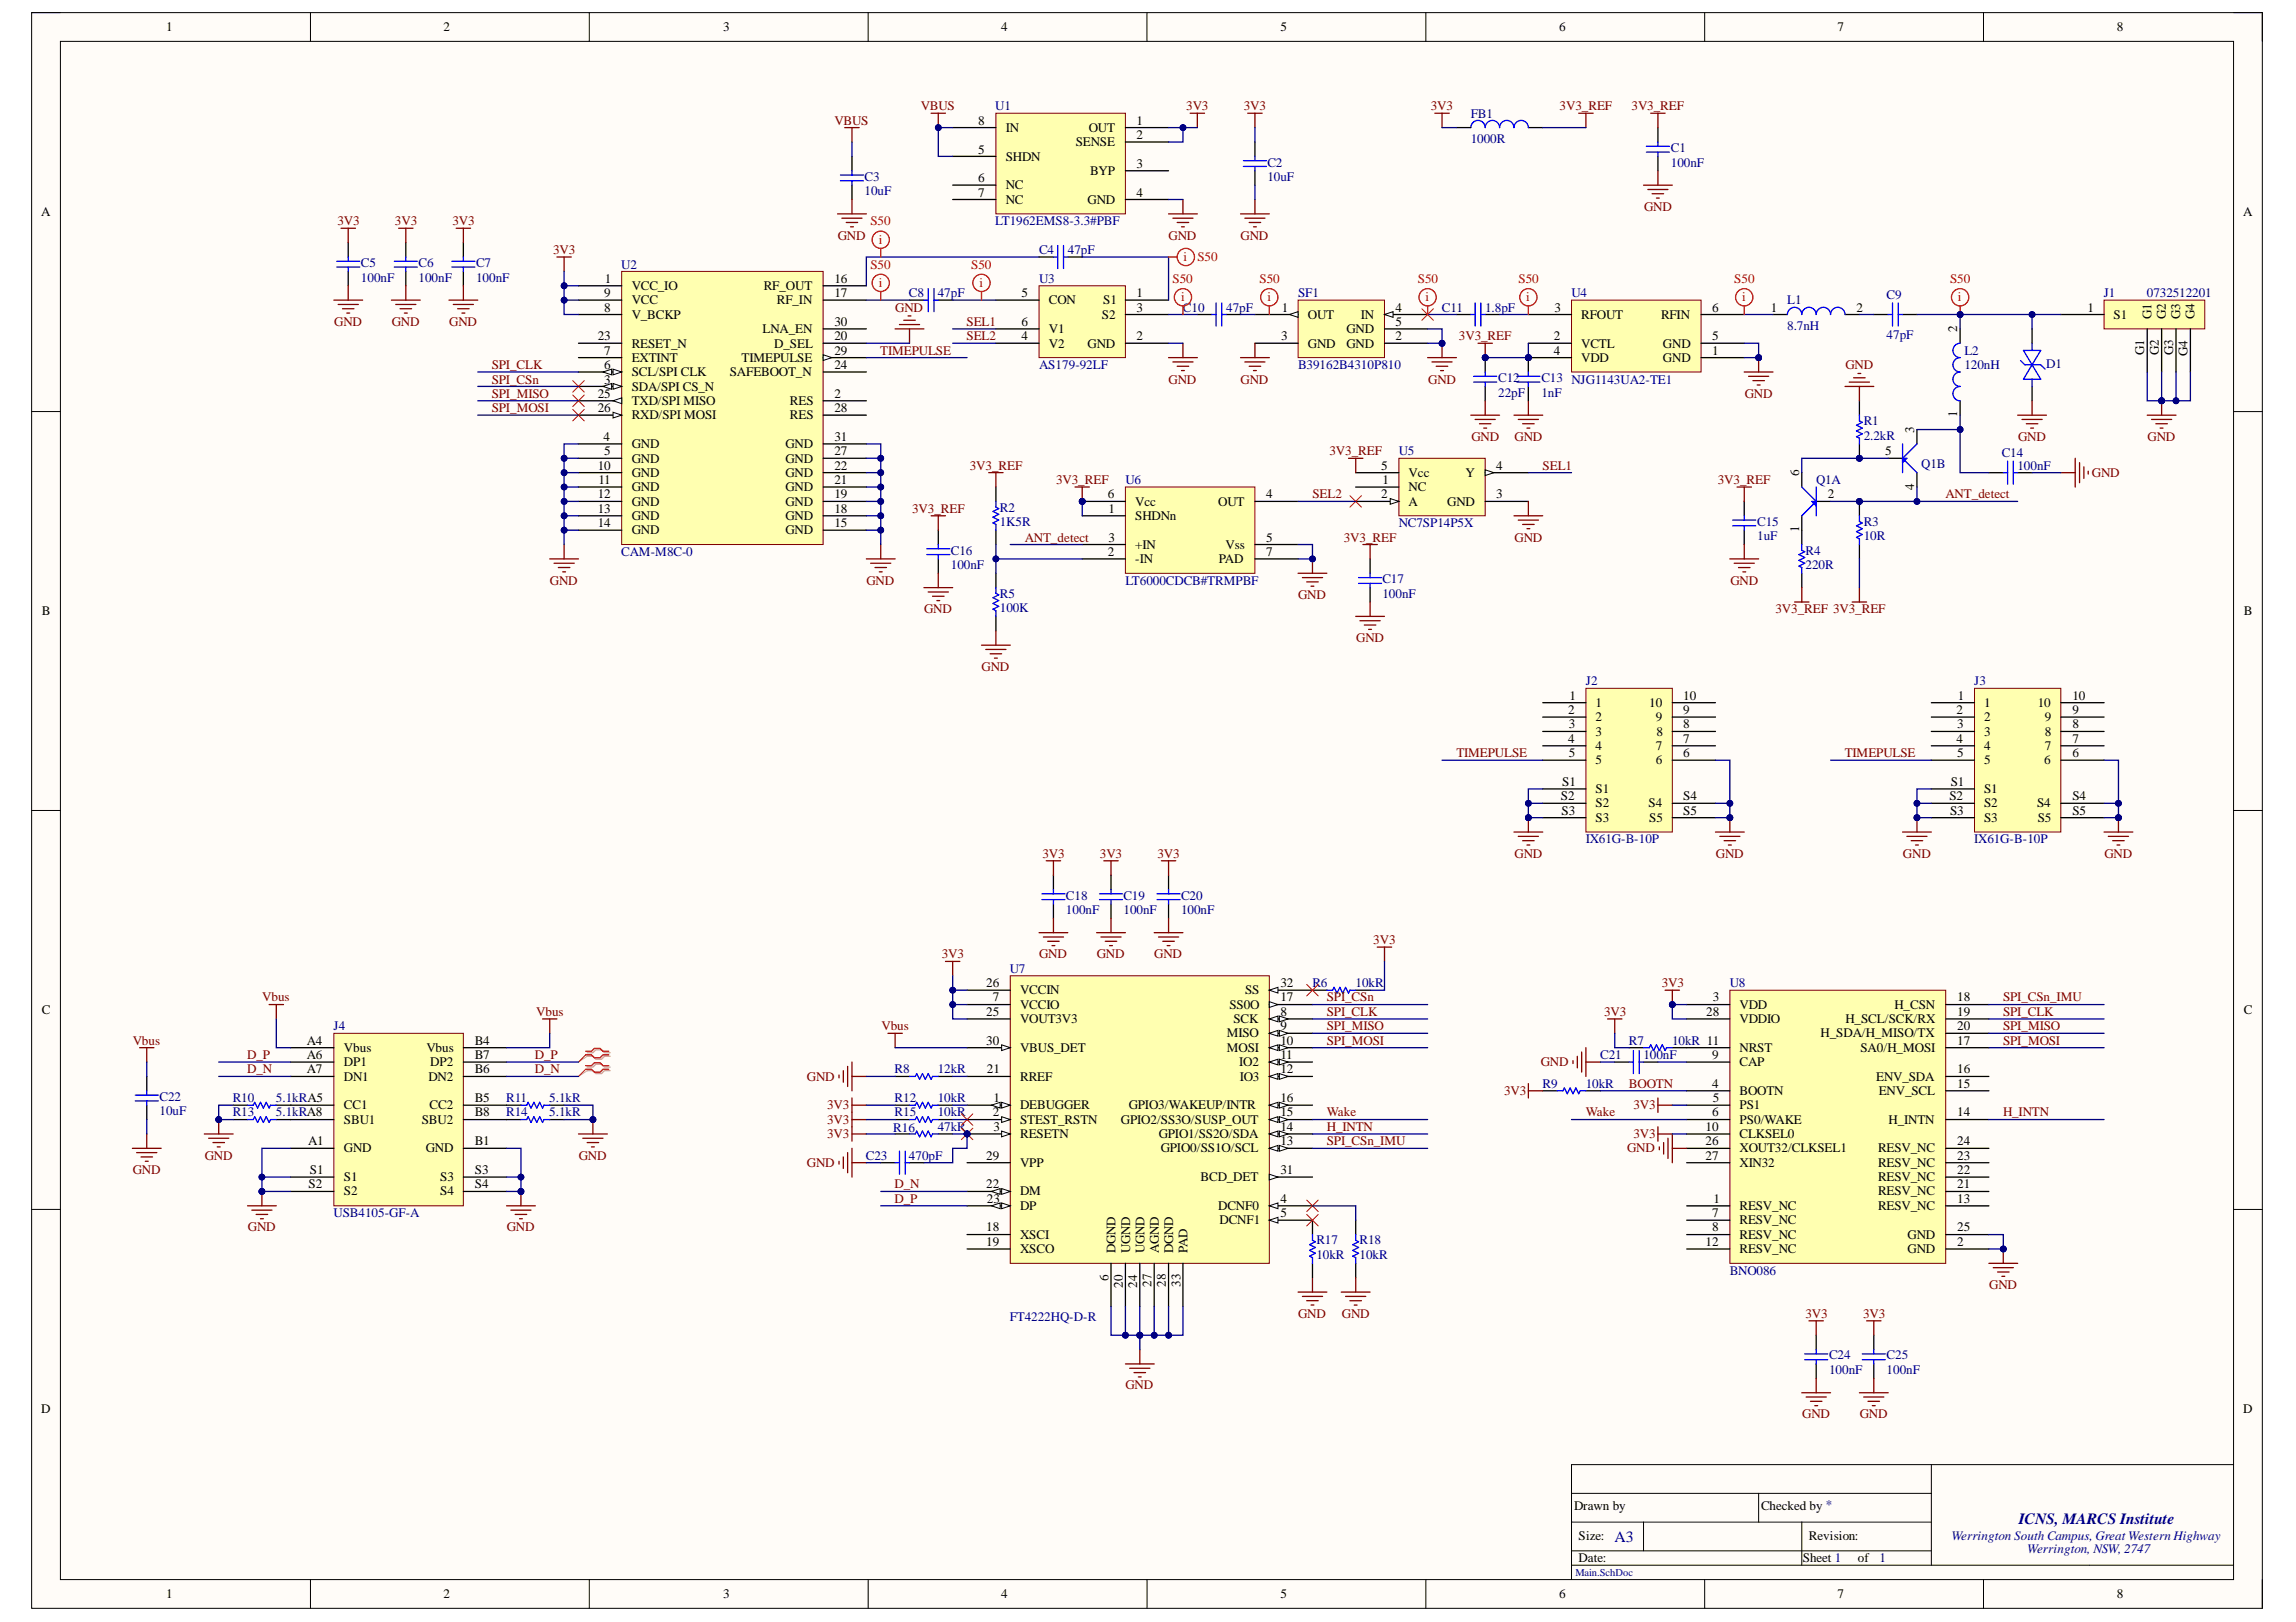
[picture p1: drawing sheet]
<svg xmlns="http://www.w3.org/2000/svg" width="297mm" height="210mm" viewBox="0 0 297 210" stroke-linecap="round" stroke-linejoin="round" font-family="sans-serif">
<defs><g id="words">
<g font-size="2" fill="#000080">
<text x="261.2" y="197.2">ICNS, MARCS Institute</text>
<text x="208.9" y="199.5">A3</text>
</g>
<g font-size="1.7">
<text x="21.5" y="4.1">1</text>
<text x="57.4" y="4.1">2</text>
<text x="93.6" y="4.1">3</text>
<text x="129.5" y="4.1">4</text>
<text x="165.7" y="4.1">5</text>
<text x="201.7" y="4.1">6</text>
<text x="237.7" y="4.1">7</text>
<text x="273.9" y="4.1">8</text>
<text x="126.6" y="16.2">8</text>
<text x="130.1" y="17.1">IN</text>
<text x="140.9" y="17.1">OUT</text>
<text x="147" y="16.2">1</text>
<text x="126.6" y="19.9">5</text>
<text x="126.6" y="23.6">6</text>
<text x="130.1" y="20.8">SHDN</text>
<text x="139.2" y="18.9">SENSE</text>
<text x="141" y="22.7">BYP</text>
<text x="147" y="18">2</text>
<text x="147" y="21.7">3</text>
<text x="5.3" y="28">A</text>
<text x="126.6" y="25.5">7</text>
<text x="130.1" y="24.5">NC</text>
<text x="130.1" y="26.4">NC</text>
<text x="140.7" y="26.4">GND</text>
<text x="147" y="25.5">4</text>
<text x="290.2" y="28">A</text>
<text x="78.2" y="40.3">8</text>
<text x="78.2" y="38.5">9</text>
<text x="78.3" y="36.6">1</text>
<text x="81.7" y="37.5">VCC_IO</text>
<text x="81.7" y="41.3">V_BCKP</text>
<text x="81.7" y="39.4">VCC</text>
<text x="98.8" y="37.5">RF_OUT</text>
<text x="100.5" y="39.4">RF_IN</text>
<text x="108" y="36.6">16</text>
<text x="108" y="38.5">17</text>
<text x="132.1" y="38.5">5</text>
<text x="135.7" y="39.4">CON</text>
<text x="142.6" y="41.3">S2</text>
<text x="142.7" y="39.4">S1</text>
<text x="147" y="38.5">1</text>
<text x="147" y="40.3">3</text>
<text x="165.8" y="40.3">1</text>
<text x="169.2" y="41.3">OUT</text>
<text x="176.1" y="41.3">IN</text>
<text x="180.5" y="40.3">4</text>
<text x="201.1" y="40.3">3</text>
<text x="204.6" y="41.3">RFOUT</text>
<text x="214.9" y="41.3">RFIN</text>
<text x="221.5" y="40.3">6</text>
<text x="229.1" y="40.3">1</text>
<text x="240.2" y="40.3">2</text>
<text x="270.1" y="40.3">1</text>
<text x="273.4" y="41.3">S1</text>
<text x="278.3" y="41.3" transform="rotate(-90 278.3 41.3)">G1</text>
<text x="280.2" y="41.3" transform="rotate(-90 280.2 41.3)">G2</text>
<text x="282.1" y="41.3" transform="rotate(-90 282.1 41.3)">G3</text>
<text x="283.9" y="41.3" transform="rotate(-90 283.9 41.3)">G4</text>
<text x="77.3" y="44.1">23</text>
<text x="78.2" y="47.8">6</text>
<text x="78.2" y="45.9">7</text>
<text x="81.7" y="46.8">EXTINT</text>
<text x="81.7" y="45">RESET_N</text>
<text x="95.9" y="46.8">TIMEPULSE</text>
<text x="98.6" y="43.1">LNA_EN</text>
<text x="100.2" y="45">D_SEL</text>
<text x="108" y="44.1">20</text>
<text x="108" y="47.8">24</text>
<text x="108" y="45.9">29</text>
<text x="108" y="42.2">30</text>
<text x="132.1" y="44.1">4</text>
<text x="132.1" y="42.2">6</text>
<text x="135.7" y="45">V2</text>
<text x="135.7" y="43.1">V1</text>
<text x="140.7" y="45">GND</text>
<text x="147" y="44.1">2</text>
<text x="165.7" y="44.1">3</text>
<text x="169.2" y="45">GND</text>
<text x="174.2" y="45">GND</text>
<text x="174.2" y="43.1">GND</text>
<text x="180.5" y="44.1">2</text>
<text x="180.5" y="42.2">5</text>
<text x="201" y="44.1">2</text>
<text x="201" y="45.9">4</text>
<text x="204.6" y="45">VCTL</text>
<text x="204.6" y="46.8">VDD</text>
<text x="215.1" y="46.8">GND</text>
<text x="215.1" y="45">GND</text>
<text x="221.5" y="45.9">1</text>
<text x="221.5" y="44.1">5</text>
<text x="253.2" y="43" transform="rotate(-90 253.2 43)">2</text>
<text x="277.4" y="45.9" transform="rotate(-90 277.4 45.9)">G1</text>
<text x="279.3" y="46" transform="rotate(-90 279.3 46)">G2</text>
<text x="281.1" y="46" transform="rotate(-90 281.1 46)">G3</text>
<text x="283" y="46.1" transform="rotate(-90 283 46.1)">G4</text>
<text x="77.3" y="51.5">25</text>
<text x="77.3" y="53.3">26</text>
<text x="78.2" y="49.6">3</text>
<text x="81.7" y="50.6">SDA/SPI CS_N</text>
<text x="81.7" y="48.7">SCL/SPI CLK</text>
<text x="81.7" y="52.4">TXD/SPI MISO</text>
<text x="94.4" y="48.7">SAFEBOOT_N</text>
<text x="102.2" y="52.4">RES</text>
<text x="108" y="51.5">2</text>
<text x="108" y="53.3">28</text>
<text x="78.1" y="57.1">4</text>
<text x="78.2" y="58.9">5</text>
<text x="81.7" y="58">GND</text>
<text x="81.7" y="59.9">GND</text>
<text x="81.7" y="54.3">RXD/SPI MOSI</text>
<text x="101.6" y="59.9">GND</text>
<text x="101.6" y="58">GND</text>
<text x="102.2" y="54.3">RES</text>
<text x="108" y="58.9">27</text>
<text x="108" y="57.1">31</text>
<text x="243.9" y="58.9">5</text>
<text x="247.6" y="56" transform="rotate(-90 247.6 56)">3</text>
<text x="253.2" y="54" transform="rotate(-90 253.2 54)">1</text>
<text x="77.3" y="60.8">10</text>
<text x="77.3" y="64.5">12</text>
<text x="77.4" y="62.6">11</text>
<text x="81.7" y="61.7">GND</text>
<text x="81.7" y="63.6">GND</text>
<text x="81.7" y="65.4">GND</text>
<text x="101.6" y="65.4">GND</text>
<text x="101.6" y="63.6">GND</text>
<text x="101.6" y="61.7">GND</text>
<text x="108" y="64.5">19</text>
<text x="108" y="62.6">21</text>
<text x="108" y="60.8">22</text>
<text x="143.3" y="64.5">6</text>
<text x="146.9" y="65.4">Vcc</text>
<text x="157.6" y="65.4">OUT</text>
<text x="163.8" y="64.5">4</text>
<text x="178.7" y="64.5">2</text>
<text x="178.7" y="60.8">5</text>
<text x="178.8" y="62.6">1</text>
<text x="182.2" y="63.6">NC</text>
<text x="182.2" y="65.4">A</text>
<text x="182.2" y="61.7">Vcc</text>
<text x="187.2" y="65.4">GND</text>
<text x="189.6" y="61.7">Y</text>
<text x="193.6" y="64.5">3</text>
<text x="193.6" y="60.8">4</text>
<text x="232.7" y="61.5" transform="rotate(-90 232.7 61.5)">6</text>
<text x="236.5" y="64.5">2</text>
<text x="247.6" y="63.4" transform="rotate(-90 247.6 63.4)">4</text>
<text x="77.3" y="66.4">13</text>
<text x="77.3" y="68.2">14</text>
<text x="81.7" y="67.3">GND</text>
<text x="81.7" y="69.2">GND</text>
<text x="101.6" y="69.2">GND</text>
<text x="101.6" y="67.3">GND</text>
<text x="108" y="68.2">15</text>
<text x="108" y="66.4">18</text>
<text x="143.3" y="71.9">2</text>
<text x="143.4" y="66.4">1</text>
<text x="143.4" y="70.1">3</text>
<text x="146.9" y="67.3">SHDNn</text>
<text x="146.9" y="71">+IN</text>
<text x="158.5" y="71">Vss</text>
<text x="163.8" y="70.1">5</text>
<text x="163.8" y="71.9">7</text>
<text x="232.7" y="68.9" transform="rotate(-90 232.7 68.9)">1</text>
<text x="146.9" y="72.9">-IN</text>
<text x="157.7" y="72.9">PAD</text>
<text x="5.4" y="79.6">B</text>
<text x="290.3" y="79.6">B</text>
<text x="202.9" y="92.4">2</text>
<text x="203" y="94.3">3</text>
<text x="203" y="90.5">1</text>
<text x="206.4" y="91.5">1</text>
<text x="206.4" y="93.3">2</text>
<text x="206.4" y="95.2">3</text>
<text x="213.4" y="91.5">10</text>
<text x="214.2" y="93.3">9</text>
<text x="214.3" y="95.2">8</text>
<text x="217.8" y="94.3">8</text>
<text x="217.8" y="92.4">9</text>
<text x="217.8" y="90.5">10</text>
<text x="253.1" y="92.4">2</text>
<text x="253.2" y="94.3">3</text>
<text x="253.3" y="90.5">1</text>
<text x="256.7" y="91.5">1</text>
<text x="256.7" y="93.3">2</text>
<text x="256.7" y="95.2">3</text>
<text x="263.6" y="91.5">10</text>
<text x="264.6" y="95.2">8</text>
<text x="264.6" y="93.3">9</text>
<text x="268.1" y="94.3">8</text>
<text x="268.1" y="92.4">9</text>
<text x="268.1" y="90.5">10</text>
<text x="202.1" y="101.7">S1</text>
<text x="202.9" y="96.1">4</text>
<text x="203" y="98">5</text>
<text x="206.4" y="97.1">4</text>
<text x="206.4" y="98.9">5</text>
<text x="214.2" y="98.9">6</text>
<text x="214.2" y="97.1">7</text>
<text x="217.8" y="98">6</text>
<text x="217.8" y="96.1">7</text>
<text x="252.4" y="101.7">S1</text>
<text x="253.1" y="96.1">4</text>
<text x="253.2" y="98">5</text>
<text x="256.7" y="97.1">4</text>
<text x="256.7" y="98.9">5</text>
<text x="264.5" y="98.9">6</text>
<text x="264.6" y="97.1">7</text>
<text x="268.1" y="98">6</text>
<text x="268.1" y="96.1">7</text>
<text x="201.9" y="103.6">S2</text>
<text x="202" y="105.4">S3</text>
<text x="206.4" y="102.6">S1</text>
<text x="206.4" y="104.5">S2</text>
<text x="206.4" y="106.4">S3</text>
<text x="213.3" y="104.5">S4</text>
<text x="213.4" y="106.4">S5</text>
<text x="217.8" y="103.6">S4</text>
<text x="217.8" y="105.4">S5</text>
<text x="252.2" y="103.6">S2</text>
<text x="252.3" y="105.4">S3</text>
<text x="256.7" y="102.6">S1</text>
<text x="256.7" y="104.5">S2</text>
<text x="256.7" y="106.4">S3</text>
<text x="263.5" y="104.5">S4</text>
<text x="263.6" y="106.4">S5</text>
<text x="268.1" y="103.6">S4</text>
<text x="268.1" y="105.4">S5</text>
<text x="5.4" y="131.2">C</text>
<text x="127.6" y="131.5">25</text>
<text x="127.6" y="127.7">26</text>
<text x="128.4" y="129.6">7</text>
<text x="132" y="130.5">VCCIO</text>
<text x="132" y="128.7">VCCIN</text>
<text x="159.1" y="130.5">SS0O</text>
<text x="161.1" y="128.7">SS</text>
<text x="165.7" y="131.5">8</text>
<text x="165.7" y="129.6">17</text>
<text x="165.7" y="127.7">32</text>
<text x="220.7" y="131.5">28</text>
<text x="221.6" y="129.6">3</text>
<text x="225" y="130.5">VDD</text>
<text x="245.1" y="130.5">H_CSN</text>
<text x="253.2" y="129.6">18</text>
<text x="253.2" y="131.5">19</text>
<text x="290.3" y="131.2">C</text>
<text x="39.7" y="135.2">A4</text>
<text x="39.7" y="137">A6</text>
<text x="44.5" y="136.1">Vbus</text>
<text x="44.5" y="138">DP1</text>
<text x="55.2" y="136.1">Vbus</text>
<text x="55.7" y="138">DP2</text>
<text x="61.4" y="135.2">B4</text>
<text x="61.4" y="137">B7</text>
<text x="127.6" y="135.2">30</text>
<text x="132" y="132.4">VOUT3V3</text>
<text x="132" y="136.1">VBUS_DET</text>
<text x="158.7" y="134.3">MISO</text>
<text x="158.7" y="136.1">MOSI</text>
<text x="159.6" y="132.4">SCK</text>
<text x="160.3" y="138">IO2</text>
<text x="165.7" y="133.3">9</text>
<text x="165.7" y="135.2">10</text>
<text x="165.7" y="137">11</text>
<text x="221.5" y="137">9</text>
<text x="225" y="138">CAP</text>
<text x="225" y="136.1">NRST</text>
<text x="225" y="132.4">VDDIO</text>
<text x="235.5" y="134.3">H_SDA/H_MISO/TX</text>
<text x="238.7" y="132.4">H_SCL/SCK/RX</text>
<text x="240.7" y="136.1">SA0/H_MOSI</text>
<text x="253.2" y="135.2">17</text>
<text x="253.2" y="133.3">20</text>
<text x="39.7" y="138.9">A7</text>
<text x="44.5" y="143.5">CC1</text>
<text x="44.5" y="139.8">DN1</text>
<text x="55.4" y="139.8">DN2</text>
<text x="55.6" y="143.5">CC2</text>
<text x="61.4" y="138.9">B6</text>
<text x="61.4" y="142.6">B5</text>
<text x="127.7" y="138.9">21</text>
<text x="128.5" y="142.6">1</text>
<text x="132" y="143.5">DEBUGGER</text>
<text x="132" y="139.8">RREF</text>
<text x="146" y="143.5">GPIO3/WAKEUP/INTR</text>
<text x="160.4" y="139.8">IO3</text>
<text x="165.7" y="138.9">12</text>
<text x="165.7" y="142.6">16</text>
<text x="221.5" y="140.8">4</text>
<text x="221.6" y="142.6">5</text>
<text x="225" y="141.7">BOOTN</text>
<text x="225" y="143.5">PS1</text>
<text x="242.7" y="139.8">ENV_SDA</text>
<text x="243.1" y="141.7">ENV_SCL</text>
<text x="253.2" y="140.8">15</text>
<text x="253.2" y="138.9">16</text>
<text x="39.8" y="148.2">A1</text>
<text x="44.5" y="149.1">GND</text>
<text x="44.5" y="145.4">SBU1</text>
<text x="54.6" y="145.4">SBU2</text>
<text x="55.1" y="149.1">GND</text>
<text x="61.4" y="148.2">B1</text>
<text x="61.4" y="144.5">B8</text>
<text x="128.4" y="144.5">2</text>
<text x="128.5" y="146.3">3</text>
<text x="132" y="145.4">STEST_RSTN</text>
<text x="132" y="147.3">RESETN</text>
<text x="145" y="145.4">GPIO2/SS3O/SUSP_OUT</text>
<text x="149.9" y="147.3">GPIO1/SS2O/SDA</text>
<text x="150.2" y="149.1">GPIO0/SS1O/SCL</text>
<text x="165.7" y="148.2">13</text>
<text x="165.7" y="146.3">14</text>
<text x="165.7" y="144.5">15</text>
<text x="220.6" y="146.3">10</text>
<text x="220.6" y="148.2">26</text>
<text x="221.5" y="144.5">6</text>
<text x="225" y="145.4">PS0/WAKE</text>
<text x="225" y="147.3">CLKSEL0</text>
<text x="225" y="149.1">XOUT32/CLKSEL1</text>
<text x="243" y="149.1">RESV_NC</text>
<text x="244.3" y="145.4">H_INTN</text>
<text x="253.2" y="144.5">14</text>
<text x="253.2" y="148.2">24</text>
<text x="39.9" y="153.8">S2</text>
<text x="40.1" y="151.9">S1</text>
<text x="44.5" y="152.8">S1</text>
<text x="44.5" y="154.7">S2</text>
<text x="56.9" y="152.8">S3</text>
<text x="56.9" y="154.7">S4</text>
<text x="61.4" y="151.9">S3</text>
<text x="61.4" y="153.8">S4</text>
<text x="127.6" y="153.8">22</text>
<text x="127.6" y="150.1">29</text>
<text x="127.7" y="155.6">23</text>
<text x="132" y="154.7">DM</text>
<text x="132" y="151">VPP</text>
<text x="155.3" y="152.8">BCD_DET</text>
<text x="165.7" y="155.6">4</text>
<text x="165.7" y="151.9">31</text>
<text x="220.6" y="150.1">27</text>
<text x="221.7" y="155.6">1</text>
<text x="225" y="151">XIN32</text>
<text x="243" y="154.7">RESV_NC</text>
<text x="243" y="152.8">RESV_NC</text>
<text x="243" y="151">RESV_NC</text>
<text x="253.2" y="155.6">13</text>
<text x="253.2" y="153.8">21</text>
<text x="253.2" y="151.9">22</text>
<text x="253.2" y="150.1">23</text>
<text x="127.6" y="159.4">18</text>
<text x="127.6" y="161.2">19</text>
<text x="132" y="160.3">XSCI</text>
<text x="132" y="156.6">DP</text>
<text x="157.6" y="156.6">DCNF0</text>
<text x="157.8" y="158.4">DCNF1</text>
<text x="165.7" y="157.5">5</text>
<text x="220.6" y="161.2">12</text>
<text x="221.5" y="157.5">7</text>
<text x="221.5" y="159.4">8</text>
<text x="225" y="156.6">RESV_NC</text>
<text x="225" y="158.4">RESV_NC</text>
<text x="225" y="160.3">RESV_NC</text>
<text x="243" y="156.6">RESV_NC</text>
<text x="246.8" y="160.3">GND</text>
<text x="253.2" y="161.2">2</text>
<text x="253.2" y="159.4">25</text>
<text x="132" y="162.1">XSCO</text>
<text x="143.4" y="165.8" transform="rotate(-90 143.4 165.8)">6</text>
<text x="144.3" y="162.1" transform="rotate(-90 144.3 162.1)">DGND</text>
<text x="145.3" y="166.6" transform="rotate(-90 145.3 166.6)">20</text>
<text x="146.2" y="162.1" transform="rotate(-90 146.2 162.1)">UGND</text>
<text x="147.1" y="166.6" transform="rotate(-90 147.1 166.6)">24</text>
<text x="148.1" y="162.1" transform="rotate(-90 148.1 162.1)">UGND</text>
<text x="149" y="166.5" transform="rotate(-90 149 166.5)">27</text>
<text x="149.9" y="162.1" transform="rotate(-90 149.9 162.1)">AGND</text>
<text x="150.8" y="166.5" transform="rotate(-90 150.8 166.5)">28</text>
<text x="151.8" y="162.1" transform="rotate(-90 151.8 162.1)">DGND</text>
<text x="152.7" y="166.5" transform="rotate(-90 152.7 166.5)">33</text>
<text x="153.6" y="162.1" transform="rotate(-90 153.6 162.1)">PAD</text>
<text x="225" y="162.1">RESV_NC</text>
<text x="246.8" y="162.1">GND</text>
<text x="5.3" y="182.9">D</text>
<text x="290.2" y="182.9">D</text>
<text x="203.6" y="195.5">Drawn by</text>
<text x="227.8" y="195.5">Checked by *</text>
<text x="204.2" y="199.3">Size:</text>
<text x="204.2" y="202.1">Date:</text>
<text x="233.2" y="202.1">Sheet 1</text>
<text x="234" y="199.3">Revision:</text>
<text x="240.4" y="202.1">of</text>
<text x="21.5" y="206.8">1</text>
<text x="57.4" y="206.8">2</text>
<text x="93.6" y="206.8">3</text>
<text x="129.5" y="206.8">4</text>
<text x="165.7" y="206.8">5</text>
<text x="201.7" y="206.8">6</text>
<text x="237.7" y="206.8">7</text>
<text x="273.9" y="206.8">8</text>
</g>
<g font-size="1.7" fill="#800000">
<text x="108" y="16.2">VBUS</text>
<text x="119.1" y="14.3">VBUS</text>
<text x="153.5" y="14.3">3V3</text>
<text x="160.9" y="14.3">3V3</text>
<text x="185.1" y="14.3">3V3</text>
<text x="201.8" y="14.3">3V3_REF</text>
<text x="211.1" y="14.3">3V3_REF</text>
<text x="43.7" y="29.2">3V3</text>
<text x="51.1" y="29.2">3V3</text>
<text x="58.5" y="29.2">3V3</text>
<text x="212.7" y="27.3">GND</text>
<text x="71.6" y="32.9">3V3</text>
<text x="108.4" y="31">GND</text>
<text x="151.2" y="31">GND</text>
<text x="160.5" y="31">GND</text>
<text x="115.8" y="40.3">GND</text>
<text x="43.2" y="42.2">GND</text>
<text x="50.7" y="42.2">GND</text>
<text x="58.1" y="42.2">GND</text>
<text x="63.6" y="47.8">SPI_CLK</text>
<text x="113.9" y="45.9">TIMEPULSE</text>
<text x="125" y="44.1">SEL2</text>
<text x="125" y="42.2">SEL1</text>
<text x="188.7" y="44.1">3V3_REF</text>
<text x="238.7" y="47.8">GND</text>
<text x="63.6" y="49.6">SPI_CSn</text>
<text x="63.6" y="51.5">SPI_MISO</text>
<text x="63.6" y="53.3">SPI_MOSI</text>
<text x="151.2" y="49.6">GND</text>
<text x="160.5" y="49.6">GND</text>
<text x="184.8" y="49.6">GND</text>
<text x="225.7" y="51.5">GND</text>
<text x="172" y="58.9">3V3_REF</text>
<text x="190.4" y="57.1">GND</text>
<text x="195.9" y="57.1">GND</text>
<text x="261.1" y="57.1">GND</text>
<text x="277.8" y="57.1">GND</text>
<text x="125.5" y="60.8">3V3_REF</text>
<text x="136.6" y="62.6">3V3_REF</text>
<text x="169.8" y="64.5">SEL2</text>
<text x="199.6" y="60.8">SEL1</text>
<text x="222.3" y="62.6">3V3_REF</text>
<text x="251.7" y="64.5">ANT_detect</text>
<text x="270.6" y="61.7">GND</text>
<text x="118" y="66.4">3V3_REF</text>
<text x="132.6" y="70.1">ANT_detect</text>
<text x="173.9" y="70.1">3V3_REF</text>
<text x="195.9" y="70.1">GND</text>
<text x="71.2" y="75.7">GND</text>
<text x="112.1" y="75.7">GND</text>
<text x="167.9" y="77.5">GND</text>
<text x="223.9" y="75.7">GND</text>
<text x="119.5" y="79.4">GND</text>
<text x="175.5" y="83.1">GND</text>
<text x="229.7" y="79.4">3V3_REF 3V3_REF</text>
<text x="127" y="86.8">GND</text>
<text x="188.4" y="98">TIMEPULSE</text>
<text x="238.7" y="98">TIMEPULSE</text>
<text x="134.9" y="111">3V3</text>
<text x="142.3" y="111">3V3</text>
<text x="149.7" y="111">3V3</text>
<text x="195.9" y="111">GND</text>
<text x="222" y="111">GND</text>
<text x="246.2" y="111">GND</text>
<text x="272.3" y="111">GND</text>
<text x="121.8" y="124">3V3</text>
<text x="134.4" y="124">GND</text>
<text x="141.9" y="124">GND</text>
<text x="149.3" y="124">GND</text>
<text x="177.7" y="122.2">3V3</text>
<text x="33.9" y="129.6">Vbus</text>
<text x="69.4" y="131.5">Vbus</text>
<text x="171.7" y="129.6">SPI_CSn</text>
<text x="171.7" y="131.5">SPI_CLK</text>
<text x="207.5" y="131.5">3V3</text>
<text x="215" y="127.7">3V3</text>
<text x="259.1" y="129.6">SPI_CSn_IMU</text>
<text x="259.1" y="131.5">SPI_CLK</text>
<text x="17.2" y="135.2">Vbus</text>
<text x="32" y="137">D_P</text>
<text x="69.2" y="137">D_P</text>
<text x="114" y="133.3">Vbus</text>
<text x="171.7" y="133.3">SPI_MISO</text>
<text x="171.7" y="135.2">SPI_MOSI</text>
<text x="199.3" y="138">GND</text>
<text x="259.1" y="133.3">SPI_MISO</text>
<text x="259.1" y="135.2">SPI_MOSI</text>
<text x="32" y="138.9">D_N</text>
<text x="69.2" y="138.9">D_N</text>
<text x="104.4" y="139.8">GND</text>
<text x="107" y="143.5">3V3</text>
<text x="194.6" y="141.7">3V3</text>
<text x="210.7" y="140.8">BOOTN</text>
<text x="211.3" y="143.5">3V3</text>
<text x="107" y="145.4">3V3</text>
<text x="107" y="147.3">3V3</text>
<text x="171.7" y="148.2">SPI_CSn_IMU</text>
<text x="171.7" y="146.3">H_INTN</text>
<text x="171.7" y="144.5">Wake</text>
<text x="205.2" y="144.5">Wake</text>
<text x="210.5" y="149.1">GND</text>
<text x="211.3" y="147.3">3V3</text>
<text x="259.1" y="144.5">H_INTN</text>
<text x="17.2" y="151.9">GND</text>
<text x="26.5" y="150.1">GND</text>
<text x="74.9" y="150.1">GND</text>
<text x="104.4" y="151">GND</text>
<text x="115.7" y="153.8">D_N</text>
<text x="115.7" y="155.6">D_P</text>
<text x="32.1" y="159.4">GND</text>
<text x="65.6" y="159.4">GND</text>
<text x="257.4" y="166.8">GND</text>
<text x="167.9" y="170.5">GND</text>
<text x="173.6" y="170.5">GND</text>
<text x="233.6" y="170.5">3V3</text>
<text x="241" y="170.5">3V3</text>
<text x="145.6" y="179.8">GND</text>
<text x="233.2" y="183.5">GND</text>
<text x="240.6" y="183.5">GND</text>
</g>
<g font-size="1.7" fill="#000080">
<text x="128.8" y="14.3">U1</text>
<text x="190.3" y="15.2">FB1</text>
<text x="111.8" y="23.4">C3</text>
<text x="164" y="23.4">10uF</text>
<text x="164" y="21.6">C2</text>
<text x="190.3" y="18.5">1000R</text>
<text x="216.2" y="21.6">100nF</text>
<text x="216.2" y="19.6">C1</text>
<text x="111.8" y="25.3">10uF</text>
<text x="128.8" y="29.2">LT1962EMS8-3.3#PBF</text>
<text x="46.7" y="34.6">C5</text>
<text x="54.1" y="34.6">C6</text>
<text x="61.6" y="34.6">C7</text>
<text x="80.4" y="34.8">U2</text>
<text x="134.4" y="32.9">C4</text>
<text x="138.2" y="32.9">47pF</text>
<text x="46.7" y="36.4">100nF</text>
<text x="54.1" y="36.4">100nF</text>
<text x="61.6" y="36.4">100nF</text>
<text x="117.6" y="38.5">C8</text>
<text x="121.3" y="38.5">47pF</text>
<text x="134.4" y="36.6">U3</text>
<text x="153" y="40.3">C10</text>
<text x="158.6" y="40.3">47pF</text>
<text x="167.9" y="38.5">SF1</text>
<text x="186.5" y="40.3">C11</text>
<text x="192.1" y="40.3">1.8pF</text>
<text x="203.3" y="38.5">U4</text>
<text x="231.2" y="39.4">L1</text>
<text x="244.1" y="38.6">C9</text>
<text x="272.2" y="38.5">J1</text>
<text x="277.8" y="38.5">0732512201</text>
<text x="134.4" y="47.8">AS179-92LF</text>
<text x="167.9" y="47.8">B39162B4310P810</text>
<text x="231.2" y="42.7">8.7nH</text>
<text x="244.1" y="43.9">47pF</text>
<text x="254.1" y="47.8">120nH</text>
<text x="254.1" y="45.9">L2</text>
<text x="264.7" y="47.6">D1</text>
<text x="193.8" y="51.3">22pF</text>
<text x="193.8" y="49.5">C12</text>
<text x="199.4" y="51.3">1nF</text>
<text x="199.4" y="49.5">C13 NJG1143UA2-TE1</text>
<text x="181" y="58.9">U5</text>
<text x="241.1" y="56.9">2.2kR</text>
<text x="241.1" y="55">R1</text>
<text x="259" y="59.1">C14</text>
<text x="145.6" y="62.6">U6</text>
<text x="234.9" y="62.6">Q1A</text>
<text x="248.6" y="60.6">Q1B</text>
<text x="261" y="60.8">100nF</text>
<text x="80.4" y="71.9">CAM-M8C-0</text>
<text x="123" y="71.8">C16</text>
<text x="129.4" y="68.1">1K5R</text>
<text x="129.4" y="66.2">R2</text>
<text x="181" y="68.2">NC7SP14P5X</text>
<text x="227.3" y="69.9">1uF</text>
<text x="227.3" y="68.1">C15</text>
<text x="233.6" y="71.8">R4</text>
<text x="241.1" y="69.9">10R</text>
<text x="241.1" y="68.1">R3</text>
<text x="123" y="73.6">100nF</text>
<text x="129.4" y="77.4">R5</text>
<text x="145.6" y="75.7">LT6000CDCB#TRMPBF</text>
<text x="178.8" y="77.4">100nF</text>
<text x="178.8" y="75.5">C17</text>
<text x="233.6" y="73.6">220R</text>
<text x="129.4" y="79.2">100K</text>
<text x="205.2" y="88.7">J2</text>
<text x="255.4" y="88.7">J3</text>
<text x="205.2" y="109.1">IX61G-B-10P</text>
<text x="255.4" y="109.1">IX61G-B-10P</text>
<text x="137.9" y="118.3">100nF</text>
<text x="137.9" y="116.4">C18</text>
<text x="145.3" y="118.3">100nF</text>
<text x="145.3" y="116.4">C19</text>
<text x="152.8" y="118.3">100nF</text>
<text x="152.8" y="116.4">C20</text>
<text x="130.6" y="125.9">U7</text>
<text x="169.8" y="127.7">R6</text>
<text x="175.4" y="127.7">10kR</text>
<text x="223.8" y="127.7">U8</text>
<text x="43.1" y="133.3">J4</text>
<text x="207" y="137">C21</text>
<text x="210.7" y="135.2">R7</text>
<text x="212.6" y="137">100nF</text>
<text x="216.3" y="135.2">10kR 11</text>
<text x="20.6" y="142.5">C22</text>
<text x="30.1" y="142.6">R10</text>
<text x="35.7" y="142.6">5.1kRA5</text>
<text x="65.5" y="142.6">R11</text>
<text x="71.1" y="142.6">5.1kR</text>
<text x="115.7" y="142.6">R12</text>
<text x="115.7" y="138.9">R8</text>
<text x="121.3" y="142.6">10kR</text>
<text x="121.3" y="138.9">12kR</text>
<text x="199.6" y="140.8">R9</text>
<text x="205.2" y="140.8">10kR</text>
<text x="20.6" y="144.3">10uF</text>
<text x="30.1" y="144.5">R13</text>
<text x="35.7" y="144.5">5.1kRA8</text>
<text x="65.5" y="144.5">R14</text>
<text x="71.1" y="144.5">5.1kR</text>
<text x="115.6" y="146.5">R16</text>
<text x="115.7" y="144.5">R15</text>
<text x="121.3" y="144.5">10kR</text>
<text x="121.3" y="146.3">47kR</text>
<text x="112" y="150.1">C23</text>
<text x="117.6" y="150.1">470pF</text>
<text x="43.1" y="157.5">USB4105-GF-A</text>
<text x="170.3" y="161">R17</text>
<text x="175.9" y="161">R18</text>
<text x="170.3" y="162.9">10kR</text>
<text x="175.9" y="162.9">10kR</text>
<text x="223.8" y="164.9">BNO086</text>
<text x="130.6" y="170.9">FT4222HQ-D-R</text>
<text x="236.6" y="177.8">100nF</text>
<text x="236.6" y="175.9">C24</text>
<text x="244.1" y="177.8">100nF</text>
<text x="244.1" y="175.9">C25</text>
<text x="243.1" y="202.1">1</text>
<text x="252.5" y="199.3">Werrington South Campus, Great Western Highway</text>
<text x="262.3" y="201">Werrington, NSW, 2747</text>
</g>
<g font-size="1.7" fill="#f00">
<text x="112.6" y="29.2">S50</text>
<text x="112.6" y="34.8">S50</text>
<text x="113.7" y="31.5">i</text>
<text x="125.6" y="34.8">S50</text>
<text x="153.1" y="33.8">i</text>
<text x="154.9" y="33.8">S50</text>
<text x="113.7" y="37.1">i</text>
<text x="126.7" y="37.1">i</text>
<text x="151.7" y="36.6">S50</text>
<text x="152.8" y="39">i</text>
<text x="162.9" y="36.6">S50</text>
<text x="164" y="39">i</text>
<text x="183.4" y="36.6">S50</text>
<text x="184.4" y="39">i</text>
<text x="196.4" y="36.6">S50</text>
<text x="197.5" y="39">i</text>
<text x="224.4" y="36.6">S50</text>
<text x="225.4" y="39">i</text>
<text x="252.3" y="36.6">S50</text>
<text x="253.3" y="39">i</text>
</g>
<text font-size="1.4" fill="#000080" x="203.8" y="203.9">Main.SchDoc</text>
</g></defs>
<path d="M4.1 1.6h288.6v206.5h-288.6z" fill-rule="evenodd" fill="#fffcf8"/>
<path d="M4.1 1.6h288.6v206.5h-288.6z" fill="none" stroke="#000" stroke-width=".13"/>
<path d="M7.8 5.4h281.2v199h-281.2z" fill-rule="evenodd" fill="#fffcf8"/>
<g fill="none" stroke="#000" stroke-width=".13">
<path d="M4.1 1.6h3.7M7.8 5.4h281.2v199h-281.2zM40.2 1.6v3.8M76.2 1.6v3.8M112.3 1.6v3.8M148.4 1.6v3.8M184.5 1.6v3.8M220.5 1.6v3.8M256.6 1.6v3.8M289 1.6h3.7v3.8M4.1 53.3h3.7M289 53.3h3.7"/>
<path d="M4.1 104.9h3.7M289 104.9h3.7M4.1 156.5h3.7M289 156.5h3.7M203.3 197h46.6M203.3 193.3h46.6M212.6 197v3.7M227.5 193.3v3.7M233.1 197v5.6M249.9 189.5v13.1M289 189.5h-85.7v14.9M40.2 204.4v3.7"/>
<path d="M76.2 204.4v3.7M112.3 204.4v3.7M148.4 204.4v3.7M184.5 204.4v3.7M203.3 202.6h85.7M203.3 200.7h46.6M220.5 204.4v3.7M256.6 204.4v3.7M292.7 204.4v3.7"/>
</g>
<path d="M80.4 35.1h26.1v35.4h-26.1z" fill-rule="evenodd" fill="#ffffb0"/>
<path d="M80.4 35.1h26.1v35.4h-26.1z" fill="none" stroke="#800000" stroke-width=".13"/>
<path d="M74.8 37h5.6M74.8 50h5.6M106.5 51.9h5.6" fill="none" stroke="#000" stroke-width=".17"/>
<path d="M79.3 49.6l1.1 .4-1.1 .4z" fill="#f8fcff"/>
<path d="M79.3 49.6l1.1 .4-1.1 .4z" fill="none" stroke="#000" stroke-width=".13"/>
<path d="M78 50l1.1-.4v.8z" fill="#f8fcff"/>
<path d="M78 50l1.1-.4v.8z" fill="none" stroke="#000" stroke-width=".13"/>
<path d="M74.8 57.4h5.6M74.8 59.3h5.6M74.8 48.1h5.6" fill="none" stroke="#000" stroke-width=".17"/>
<path d="M79.3 47.8l1.1 .3-1.1 .4z" fill="#f8fcff"/>
<path d="M79.3 47.8l1.1 .3-1.1 .4z" fill="none" stroke="#000" stroke-width=".13"/>
<path d="M78 48.1l1.1-.3v.7z" fill="#f8fcff"/>
<path d="M78 48.1l1.1-.3v.7z" fill="none" stroke="#000" stroke-width=".13"/>
<g fill="none" stroke="#000" stroke-width=".17">
<path d="M74.8 38.8h5.6M106.5 38.8h5.6M106.5 37h5.6M74.8 46.3h5.6M74.8 40.7h5.6M74.8 44.4h5.6M74.8 51.9h5.6M106.5 44.4h5.6M106.5 48.1h5.6M74.8 61.2h5.6M74.8 63h5.6M74.8 64.9h5.6"/>
<path d="M74.8 66.7h5.6M74.8 68.6h5.6M106.5 61.2h5.6M106.5 63h5.6M106.5 64.9h5.6M106.5 66.7h5.6M106.5 68.6h5.6"/>
</g>
<path d="M79.3 51.9l1.1-.4v.7z" fill="#f8fcff"/>
<path d="M79.3 51.9l1.1-.4v.7z" fill="none" stroke="#000" stroke-width=".13"/>
<path d="M74.8 53.7h5.6" fill="none" stroke="#000" stroke-width=".17"/>
<path d="M79.3 53.3l1.1 .4-1.1 .4z" fill="#f8fcff"/>
<path d="M79.3 53.3l1.1 .4-1.1 .4z" fill="none" stroke="#000" stroke-width=".13"/>
<path d="M106.5 59.3h5.6M106.5 53.7h5.6M106.5 46.3h5.6" fill="none" stroke="#000" stroke-width=".17"/>
<path d="M106.5 45.9l1.1 .4-1.1 .4z" fill="#f8fcff"/>
<path d="M106.5 45.9l1.1 .4-1.1 .4z" fill="none" stroke="#000" stroke-width=".13"/>
<path d="M106.5 42.6h5.6M106.5 57.4h5.6" fill="none" stroke="#000" stroke-width=".17"/>
<path d="M134.4 37h11.2v9.3h-11.2z" fill-rule="evenodd" fill="#ffffb0"/>
<path d="M134.4 37h11.2v9.3h-11.2z" fill="none" stroke="#800000" stroke-width=".13"/>
<path d="M117.7 38.8h1.8M121.4 38.8h1.9M128.8 38.8h5.6M134.4 33.3h1.9M138.1 33.3h1.9M145.6 38.8h5.6M128.8 44.4h5.6M128.8 42.6h5.6M145.6 44.4h5.6M145.6 40.7h5.6M154.9 40.7h1.9M158.6 40.7h1.9" fill="none" stroke="#000" stroke-width=".17"/>
<path d="M119.5 38.8h.6M120.1 37.4v2.9M120.8 37.4v2.9M120.8 38.8h.6M136.3 33.3h.5M136.8 31.8v2.9M137.6 31.8v2.9M137.6 33.3h.5M157.3 39.2v3M158.1 39.2v3M156.8 40.7h.5M158.1 40.7h.5" fill="none" stroke="#00f" stroke-width=".17"/>
<path d="M151.2 46.3h3.7M151.7 46.8h2.6M152.3 47.4h1.5M152.9 48h.3M153 44.4v1.9" fill="none" stroke="#800000" stroke-width=".17"/>
<path d="M167.9 38.8h11.2v7.5h-11.2z" fill-rule="evenodd" fill="#ffffb0"/>
<path d="M167.9 38.8h11.2v7.5h-11.2z" fill="none" stroke="#800000" stroke-width=".13"/>
<path d="M162.4 40.7h5.5" fill="none" stroke="#000" stroke-width=".17"/>
<path d="M166.8 40.7l1.1-.4v.8z" fill="#f8fcff"/>
<path d="M166.8 40.7l1.1-.4v.8z" fill="none" stroke="#000" stroke-width=".13"/>
<path d="M179.1 40.7h5.6" fill="none" stroke="#000" stroke-width=".17"/>
<path d="M179.1 40.7l1.1-.4v.8z" fill="#f8fcff"/>
<path d="M179.1 40.7l1.1-.4v.8z" fill="none" stroke="#000" stroke-width=".13"/>
<path d="M162.4 44.4h5.5M179.1 44.4h5.6M179.1 42.6h5.6" fill="none" stroke="#000" stroke-width=".17"/>
<path d="M160.5 46.3h3.7M161 46.8h2.7M161.6 47.4h1.5M162.2 48h.3M162.4 44.4v1.9M184.7 46.3h3.7M185.3 46.8h2.6M185.8 47.4h1.5M186.4 48h.3M186.6 44.4v1.9" fill="none" stroke="#800000" stroke-width=".17"/>
<circle cx="186.6" cy="44.4" r=".37" fill="#000080"/>
<circle cx="186.6" cy="44.4" r=".37" fill="none" stroke="#000080" stroke-width=".13"/>
<path d="M72 33.3h1.9M73 33.3v1.8M71.1 72.3h3.7M71.7 72.9h2.6M72.2 73.4h1.5M72.8 74h.4M73 70.5v1.8" fill="none" stroke="#800000" stroke-width=".17"/>
<path d="M188.4 40.7h1.9M192.1 40.7h1.9" fill="none" stroke="#000" stroke-width=".17"/>
<path d="M190.8 39.2v3M191.6 39.2v3M190.3 40.7h.5M191.6 40.7h.5" fill="none" stroke="#00f" stroke-width=".17"/>
<circle cx="197.7" cy="46.3" r=".37" fill="#000080"/>
<circle cx="197.7" cy="46.3" r=".37" fill="none" stroke="#000080" stroke-width=".13"/>
<path d="M203.3 38.8h16.8v9.3h-16.8z" fill-rule="evenodd" fill="#ffffb0"/>
<path d="M203.3 38.8h16.8v9.3h-16.8z" fill="none" stroke="#800000" stroke-width=".13"/>
<path d="M197.7 46.3h5.6M197.7 44.4h5.6M197.7 40.7h5.6M220.1 46.3h5.6" fill="none" stroke="#000" stroke-width=".17"/>
<circle cx="197.7" cy="46.3" r=".37" fill="#000080"/>
<circle cx="197.7" cy="46.3" r=".37" fill="none" stroke="#000080" stroke-width=".13"/>
<path d="M220.1 44.4h5.6M220.1 40.7h5.6" fill="none" stroke="#000" stroke-width=".17"/>
<path d="M225.7 48.1h3.7M226.2 48.7h2.6M226.8 49.3h1.5M227.3 49.8h.4M227.5 46.3v1.8" fill="none" stroke="#800000" stroke-width=".17"/>
<circle cx="227.5" cy="46.3" r=".37" fill="#000080"/>
<circle cx="227.5" cy="46.3" r=".37" fill="none" stroke="#000080" stroke-width=".13"/>
<path d="M181 59.3h11.1v7.4h-11.1z" fill-rule="evenodd" fill="#ffffb0"/>
<path d="M181 59.3h11.1v7.4h-11.1z" fill="none" stroke="#800000" stroke-width=".13"/>
<path d="M175.4 63h5.6M175.4 64.9h5.6" fill="none" stroke="#000" stroke-width=".17"/>
<path d="M179.9 64.5l1.1 .4-1.1 .4z" fill="#f8fcff"/>
<path d="M179.9 64.5l1.1 .4-1.1 .4z" fill="none" stroke="#000" stroke-width=".13"/>
<path d="M192.1 64.9h5.6M192.1 61.2h5.6" fill="none" stroke="#000" stroke-width=".17"/>
<path d="M192.1 60.8l1.2 .4-1.2 .3z" fill="#f8fcff"/>
<path d="M192.1 60.8l1.2 .4-1.2 .3z" fill="none" stroke="#000" stroke-width=".13"/>
<path d="M175.4 61.2h5.6" fill="none" stroke="#000" stroke-width=".17"/>
<circle cx="140" cy="64.9" r=".37" fill="#000080"/>
<circle cx="140" cy="64.9" r=".37" fill="none" stroke="#000080" stroke-width=".13"/>
<path d="M145.6 63h16.8v11.2h-16.8z" fill-rule="evenodd" fill="#ffffb0"/>
<path d="M145.6 63h16.8v11.2h-16.8z" fill="none" stroke="#800000" stroke-width=".13"/>
<path d="M140 66.7h5.6M140 72.3h5.6M140 70.5h5.6M140 64.9h5.6M162.4 70.5h5.5M162.4 64.9h5.5" fill="none" stroke="#000" stroke-width=".17"/>
<circle cx="140" cy="64.9" r=".37" fill="#000080"/>
<circle cx="140" cy="64.9" r=".37" fill="none" stroke="#000080" stroke-width=".13"/>
<path d="M229.4 40.7h1.8M238.7 40.7h1.9M242.4 40.7h1.9M246.1 40.7h1.9M253.6 42.6v1.8M253.6 51.9v1.8M162.4 72.3h5.5" fill="none" stroke="#000" stroke-width=".17"/>
<path d="M244.8 39.2v3M245.6 39.2v3M231.2 40.7a.93 .93 0 0 1 1-.9 .93 .93 0 0 1 .9 .9 .93 .93 0 0 1 .9-.9 .93 .93 0 0 1 1 .9 .93 .93 0 0 1 .9-.9 .93 .93 0 0 1 .9 .9 .94 .94 0 0 1 1-.9 .94 .94 0 0 1 .9 .9M244.3 40.7h.5M245.6 40.7h.5M253.6 44.4a.93 .93 0 0 0-.9 1 .93 .93 0 0 0 .9 .9 .93 .93 0 0 0-.9 .9 .93 .93 0 0 0 .9 .9 .94 .94 0 0 0-.9 1 .94 .94 0 0 0 .9 .9 .93 .93 0 0 0-.9 .9 .93 .93 0 0 0 .9 1" fill="none" stroke="#00f" stroke-width=".17"/>
<path d="M128.8 14.7h16.8v13h-16.8z" fill-rule="evenodd" fill="#ffffb0"/>
<path d="M128.8 14.7h16.8v13h-16.8z" fill="none" stroke="#800000" stroke-width=".13"/>
<path d="M123.3 16.5h5.5M145.6 16.5h5.6M145.6 18.4h5.6M123.3 25.8h5.5M123.3 20.2h5.5M123.3 24h5.5M145.6 22.1h5.6M145.6 25.8h5.6" fill="none" stroke="#000" stroke-width=".17"/>
<path d="M120.5 14.7h1.8M121.4 14.7v1.8M154 14.7h1.8M154.9 14.7v1.8M112.1 72.3h3.7M112.6 72.9h2.6M113.2 73.4h1.5M113.8 74h.3M113.9 70.5v1.8" fill="none" stroke="#800000" stroke-width=".17"/>
<circle cx="121.4" cy="16.5" r=".37" fill="#000080"/>
<circle cx="121.4" cy="16.5" r=".37" fill="none" stroke="#000080" stroke-width=".13"/>
<g fill="none" stroke="#800000" stroke-width=".17">
<path d="M109.3 16.5h1.9M110.2 16.5v1.9M161.4 14.7h1.9M162.4 14.7v1.8M185.6 14.7h1.9M186.6 14.7v1.8M204.2 14.7h1.9M205.2 14.7v1.8M108.4 27.7h3.7M108.9 28.2h2.6M109.5 28.8h1.5M110 29.4h.4"/>
<path d="M110.2 25.8v1.9M151.2 27.7h3.7M151.7 28.2h2.6M152.3 28.8h1.5M152.9 29.4h.3M153 25.8v1.9M160.5 27.7h3.7M161 28.2h2.7M161.6 28.8h1.5M162.2 29.4h.3M162.4 25.8v1.9M191.2 44.4h1.9"/>
<path d="M192.1 44.4v1.9"/>
</g>
<path d="M162.4 18.4v1.8M188.4 16.5h1.9M197.7 16.5h1.9M110.2 20.2v1.9M110.2 24v1.8M162.4 22.1v1.9" fill="none" stroke="#000" stroke-width=".17"/>
<path d="M190.3 16.5a.93 .93 0 0 1 .9-.9 .93 .93 0 0 1 .9 .9 .93 .93 0 0 1 1-.9 .93 .93 0 0 1 .9 .9 .93 .93 0 0 1 .9-.9 .93 .93 0 0 1 1 .9 .93 .93 0 0 1 .9-.9 .93 .93 0 0 1 .9 .9M108.7 22.7h3M108.7 23.4h3M110.2 22.1v.6M110.2 23.4v.6M160.9 20.8h2.9M160.9 21.5h2.9M162.4 20.2v.6M162.4 21.5v.6" fill="none" stroke="#00f" stroke-width=".17"/>
<circle cx="192.1" cy="46.3" r=".37" fill="#000080"/>
<circle cx="192.1" cy="46.3" r=".37" fill="none" stroke="#000080" stroke-width=".13"/>
<path d="M174.5 59.3h1.8M175.4 59.3v1.9M139.1 63h1.8M140 63v1.9" fill="none" stroke="#800000" stroke-width=".17"/>
<circle cx="140" cy="64.9" r=".37" fill="#000080"/>
<circle cx="140" cy="64.9" r=".37" fill="none" stroke="#000080" stroke-width=".13"/>
<path d="M167.9 74.2h3.8M168.5 74.7h2.6M169.1 75.3h1.4M169.6 75.9h.4M169.8 72.3v1.9" fill="none" stroke="#800000" stroke-width=".17"/>
<circle cx="169.8" cy="72.3" r=".37" fill="#000080"/>
<circle cx="169.8" cy="72.3" r=".37" fill="none" stroke="#000080" stroke-width=".13"/>
<path d="M261 53.7h3.8M261.6 54.3h2.6M262.2 54.8h1.4M262.7 55.4h.4M262.9 51.9v1.8M195.9 66.7h3.7M196.4 67.3h2.6M197 67.9h1.5M197.5 68.4h.4M197.7 64.9v1.8" fill="none" stroke="#800000" stroke-width=".17"/>
<path d="M262.9 42.6v1.8M262.9 50v1.9" fill="none" stroke="#000" stroke-width=".17"/>
<path d="M261.4 46.7l.6 .5h2l.6 .6M261.8 45.4h2.2l-1.1 1.8zM262.9 44.4v1M262.9 49.1v.9M262.9 47.2l1.1 1.9h-2.2z" fill="none" stroke="#00f" stroke-width=".17"/>
<path d="M272.2 38.8h13v3.8h-13z" fill-rule="evenodd" fill="#ffffb0"/>
<path d="M272.2 38.8h13v3.8h-13z" fill="none" stroke="#800000" stroke-width=".13"/>
<path d="M266.6 40.7h5.6M277.8 42.6v5.5M279.7 42.6v5.5M281.5 42.6v5.5M283.4 42.6v5.5" fill="none" stroke="#000" stroke-width=".17"/>
<path d="M277.8 53.7h3.7M278.4 54.3h2.6M278.9 54.8h1.5M279.5 55.4h.3M279.7 51.9v1.8" fill="none" stroke="#800000" stroke-width=".17"/>
<circle cx="279.7" cy="51.9" r=".37" fill="#000080"/>
<circle cx="279.7" cy="51.9" r=".37" fill="none" stroke="#000080" stroke-width=".13"/>
<path d="M244.3 59.3h1.8M248 55.6v1.8M233.1 61.2v1.8M233.1 66.7v1.9M235 64.9h1.8M248 61.2v1.8" fill="none" stroke="#000" stroke-width=".17"/>
<g fill="none" stroke="#00f" stroke-width=".17">
<path d="M246.1 57.4v3.8M246.1 59.3l1.9 1.9M246.1 59.3h.6l-.2 .2M246.5 59.5l-.4 .4M246.5 59.5h-.4l.2 .2M248 57.4l-1.9 1.9M233.1 63l1.9 1.9M234.6 65.1l.4 .3M234.6 65.1h.4l-.2 .2M235 63v3.7M235 64.9l-1.9 1.8M235 64.9h-.6l.2 .2"/>
<path d="M235 64.9l-.2 .2"/>
</g>
<circle cx="240.5" cy="59.3" r=".37" fill="#000080"/>
<circle cx="240.5" cy="59.3" r=".37" fill="none" stroke="#000080" stroke-width=".13"/>
<path d="M240.6 57.4v1.9" fill="none" stroke="#000" stroke-width=".17"/>
<circle cx="240.5" cy="59.3" r=".37" fill="#000080"/>
<circle cx="240.5" cy="59.3" r=".37" fill="none" stroke="#000080" stroke-width=".13"/>
<path d="M240.6 51.9v1.8" fill="none" stroke="#000" stroke-width=".17"/>
<path d="M240.6 53.7v.8l.3 .2-.7 .3 .7 .4-.7 .4 .7 .3-.7 .4 .4 .2v.7" fill="none" stroke="#00f" stroke-width=".17"/>
<path d="M238.7 50h3.7M239.2 49.5h2.7M239.8 48.9h1.5M240.4 48.3h.3M240.6 50v1.9" fill="none" stroke="#800000" stroke-width=".17"/>
<circle cx="240.5" cy="64.9" r=".37" fill="#000080"/>
<circle cx="240.5" cy="64.9" r=".37" fill="none" stroke="#000080" stroke-width=".13"/>
<path d="M240.6 64.9v1.8" fill="none" stroke="#000" stroke-width=".17"/>
<circle cx="240.5" cy="64.9" r=".37" fill="#000080"/>
<circle cx="240.5" cy="64.9" r=".37" fill="none" stroke="#000080" stroke-width=".13"/>
<g fill="none" stroke="#000" stroke-width=".17">
<path d="M121.4 68.6v1.9M121.4 72.3v1.9M128.8 63v1.9M128.8 68.6v1.9M128.8 74.2v1.8M128.8 79.8v1.8M177.3 72.3v1.9M177.3 76v1.9M233.1 68.6v1.9M233.1 74.2v1.8M240.6 70.5v1.8M257.3 61.2h1.9"/>
<path d="M261 61.2h1.9"/>
</g>
<g fill="none" stroke="#00f" stroke-width=".17">
<path d="M259.7 59.7v3M260.5 59.7v3M119.9 71.8h3M119.9 71h3M121.4 70.5v.5M121.4 71.8v.5M128.8 64.9v.7l.4 .2-.7 .4 .7 .4-.7 .3 .7 .4-.7 .4 .3 .2v.7M128.8 76v.8l.4 .2-.7 .4 .7 .3-.7 .4 .7 .4-.7 .3 .3 .2v.8M175.8 75.5h2.9M175.8 74.7h2.9M177.3 74.2v.5M177.3 75.5v.5"/>
<path d="M233.1 70.5v.7l.4 .2-.8 .4 .8 .3-.8 .4 .8 .4-.8 .4 .4 .1v.8M240.6 66.7v.8l.3 .2-.7 .3 .7 .4-.7 .4 .7 .4-.7 .3 .4 .2v.8M259.2 61.2h.5M260.5 61.2h.5"/>
</g>
<g fill="none" stroke="#800000" stroke-width=".17">
<path d="M195.9 53.7h3.7M196.4 54.3h2.6M197 54.8h1.5M197.5 55.4h.4M197.7 51.9v1.8M268.5 59.3v3.7M269 59.9v2.6M119.5 76h3.8M120.1 76.6h2.6M120.5 66.7h1.8M120.6 77.2h1.5M121.2 77.7h.4"/>
<path d="M121.4 66.7v1.9M121.4 74.2v1.8M127.9 61.2h1.9M128.8 61.2v1.8M175.4 79.8h3.7M176.3 70.5h1.9M177.3 70.5v1.8M177.3 77.9v1.9M232.2 77.9h1.8M233.1 76v1.9M239.6 77.9h1.9M240.6 76v1.9"/>
<path d="M266.6 61.2h1.9M269.6 60.4v1.5M270.2 61v.3M127 83.5h3.7M127.5 84h2.6M128.1 84.6h1.5M128.7 85.2h.3M128.8 81.6v1.9M175.9 80.3h2.7M176.5 80.9h1.5M177.1 81.4h.3"/>
</g>
<circle cx="197.7" cy="46.3" r=".37" fill="#000080"/>
<circle cx="197.7" cy="46.3" r=".37" fill="none" stroke="#000080" stroke-width=".13"/>
<path d="M197.7 46.3v1.8M197.7 50v1.9" fill="none" stroke="#000" stroke-width=".17"/>
<circle cx="197.7" cy="46.3" r=".37" fill="#000080"/>
<circle cx="197.7" cy="46.3" r=".37" fill="none" stroke="#000080" stroke-width=".13"/>
<path d="M196.2 48.7h3M196.2 49.5h3M197.7 48.1v.6M197.7 49.5v.5" fill="none" stroke="#00f" stroke-width=".17"/>
<circle cx="192.1" cy="46.3" r=".37" fill="#000080"/>
<circle cx="192.1" cy="46.3" r=".37" fill="none" stroke="#000080" stroke-width=".13"/>
<path d="M192.1 46.3v1.8M192.1 50v1.9" fill="none" stroke="#000" stroke-width=".17"/>
<circle cx="192.1" cy="46.3" r=".37" fill="#000080"/>
<circle cx="192.1" cy="46.3" r=".37" fill="none" stroke="#000080" stroke-width=".13"/>
<g fill="none" stroke="#00f" stroke-width=".17">
<path d="M213 19.7h3M213 18.9h3M214.5 18.4v.5M214.5 19.7v.5M43.6 34.6h2.9M43.6 33.8h2.9M45.1 33.3v.5M45.1 34.6v.5M51 34.6h3M51 33.8h3M52.5 33.3v.5M52.5 34.6v.5"/>
<path d="M58.5 34.6h2.9M58.5 33.8h2.9M59.9 33.3v.5M59.9 34.6v.5M190.7 48.7h2.9M190.7 49.5h2.9M192.1 48.1v.6M192.1 49.5v.5M224.2 67.3h2.9M224.2 68h2.9M225.7 66.7v.6M225.7 68v.6"/>
</g>
<g fill="none" stroke="#800000" stroke-width=".17">
<path d="M213.6 14.7h1.8M214.5 14.7v1.8M43.2 38.8h3.7M43.8 39.4h2.6M44.3 40h1.5M45.1 37v1.8M50.6 38.8h3.8M51.2 39.4h2.6M51.8 40h1.4M52.5 37v1.8M58.1 38.8h3.7M58.6 39.4h2.7"/>
<path d="M59.2 40h1.5M59.9 37v1.8M212.6 24h3.8M213.2 24.5h2.6M213.7 25.1h1.5M214.3 25.6h.4M214.5 22.1v1.9M44.9 40.5h.3M52.3 40.5h.4M59.8 40.5h.3M190.3 53.7h3.7M190.8 54.3h2.6"/>
<path d="M191.4 54.8h1.5M192 55.4h.3M192.1 51.9v1.8M223.8 72.3h3.7M224.4 72.9h2.6M224.7 63h1.9M224.9 73.4h1.5M225.5 74h.3M225.7 63v1.9M225.7 70.5v1.8"/>
</g>
<path d="M214.5 16.5v1.9M45.1 31.4v1.9M45.1 35.1v1.9M52.5 31.4v1.9M52.5 35.1v1.9M59.9 31.4v1.9M59.9 35.1v1.9M214.5 20.2v1.9M225.7 64.9v1.8M225.7 68.6v1.9" fill="none" stroke="#000" stroke-width=".17"/>
<path d="M205.2 89.1h11.2v18.6h-11.2z" fill-rule="evenodd" fill="#ffffb0"/>
<path d="M205.2 89.1h11.2v18.6h-11.2z" fill="none" stroke="#800000" stroke-width=".13"/>
<g fill="none" stroke="#000" stroke-width=".17">
<path d="M199.6 90.9h5.6M199.6 92.8h5.6M199.6 94.7h5.6M199.6 96.5h5.6M199.6 98.4h5.6M216.4 90.9h5.5M216.4 92.8h5.5M216.4 94.7h5.5M216.4 96.5h5.5M216.4 98.4h5.5M199.6 102.1h5.6M199.6 104h5.6"/>
<path d="M199.6 105.8h5.6M216.4 104h5.5M216.4 105.8h5.5"/>
</g>
<path d="M221.9 107.7h3.8M222.5 108.2h2.6M223.1 108.8h1.4M223.6 109.4h.4M223.8 105.8v1.9" fill="none" stroke="#800000" stroke-width=".17"/>
<circle cx="223.8" cy="105.8" r=".37" fill="#000080"/>
<circle cx="223.8" cy="105.8" r=".37" fill="none" stroke="#000080" stroke-width=".13"/>
<path d="M195.9 107.7h3.7M196.4 108.2h2.6M197 108.8h1.5M197.5 109.4h.4M197.7 105.8v1.9" fill="none" stroke="#800000" stroke-width=".17"/>
<circle cx="197.7" cy="105.8" r=".37" fill="#000080"/>
<circle cx="197.7" cy="105.8" r=".37" fill="none" stroke="#000080" stroke-width=".13"/>
<path d="M255.4 89.1h11.2v18.6h-11.2z" fill-rule="evenodd" fill="#ffffb0"/>
<path d="M255.4 89.1h11.2v18.6h-11.2z" fill="none" stroke="#800000" stroke-width=".13"/>
<g fill="none" stroke="#000" stroke-width=".17">
<path d="M249.9 90.9h5.5M249.9 92.8h5.5M249.9 94.7h5.5M249.9 96.5h5.5M249.9 98.4h5.5M266.6 90.9h5.6M266.6 92.8h5.6M266.6 94.7h5.6M266.6 96.5h5.6M266.6 98.4h5.6M249.9 102.1h5.5M249.9 104h5.5"/>
<path d="M249.9 105.8h5.5M266.6 104h5.6M266.6 105.8h5.6"/>
</g>
<path d="M272.2 107.7h3.7M272.8 108.2h2.6M273.3 108.8h1.5M273.9 109.4h.3M274.1 105.8v1.9" fill="none" stroke="#800000" stroke-width=".17"/>
<circle cx="274.1" cy="105.8" r=".37" fill="#000080"/>
<circle cx="274.1" cy="105.8" r=".37" fill="none" stroke="#000080" stroke-width=".13"/>
<path d="M246.1 107.7h3.8M246.7 108.2h2.6M247.3 108.8h1.4M247.8 109.4h.4M248 105.8v1.9" fill="none" stroke="#800000" stroke-width=".17"/>
<circle cx="248" cy="105.8" r=".37" fill="#000080"/>
<circle cx="248" cy="105.8" r=".37" fill="none" stroke="#000080" stroke-width=".13"/>
<path d="M44.1 29.5h1.9M45.1 29.5v1.9M51.6 29.5h1.8M52.5 29.5v1.9M59 29.5h1.9M59.9 29.5v1.9" fill="none" stroke="#800000" stroke-width=".17"/>
<circle cx="125.1" cy="146.7" r=".37" fill="#000080"/>
<circle cx="125.1" cy="146.7" r=".37" fill="none" stroke="#000080" stroke-width=".13"/>
<path d="M130.7 126.3h33.5v37.2h-33.5z" fill-rule="evenodd" fill="#ffffb0"/>
<path d="M130.7 126.3h33.5v37.2h-33.5z" fill="none" stroke="#800000" stroke-width=".13"/>
<path d="M125.1 143h5.6" fill="none" stroke="#000" stroke-width=".17"/>
<path d="M129.6 142.7l1.1 .3-1.1 .4z" fill="#f8fcff"/>
<path d="M129.6 142.7l1.1 .3-1.1 .4z" fill="none" stroke="#000" stroke-width=".13"/>
<path d="M128.3 143l1.1-.3v.7z" fill="#f8fcff"/>
<path d="M128.3 143l1.1-.3v.7z" fill="none" stroke="#000" stroke-width=".13"/>
<path d="M125.1 144.9h5.6" fill="none" stroke="#000" stroke-width=".17"/>
<path d="M129.6 144.5l1.1 .4-1.1 .4z" fill="#f8fcff"/>
<path d="M129.6 144.5l1.1 .4-1.1 .4z" fill="none" stroke="#000" stroke-width=".13"/>
<path d="M125.1 146.7h5.6" fill="none" stroke="#000" stroke-width=".17"/>
<path d="M129.6 146.4l1.1 .3-1.1 .4z" fill="#f8fcff"/>
<path d="M129.6 146.4l1.1 .3-1.1 .4z" fill="none" stroke="#000" stroke-width=".13"/>
<circle cx="125.1" cy="146.7" r=".37" fill="#000080"/>
<circle cx="125.1" cy="146.7" r=".37" fill="none" stroke="#000080" stroke-width=".13"/>
<path d="M164.2 156h5.6" fill="none" stroke="#000" stroke-width=".17"/>
<path d="M164.2 156l1.1-.3v.7z" fill="#f8fcff"/>
<path d="M164.2 156l1.1-.3v.7z" fill="none" stroke="#000" stroke-width=".13"/>
<path d="M164.2 157.9h5.6" fill="none" stroke="#000" stroke-width=".17"/>
<path d="M164.2 157.9l1.1-.4v.8z" fill="#f8fcff"/>
<path d="M164.2 157.9l1.1-.4v.8z" fill="none" stroke="#000" stroke-width=".13"/>
<path d="M125.1 130h5.6M164.2 131.9h5.6M143.7 163.5v5.6" fill="none" stroke="#000" stroke-width=".17"/>
<path d="M164.2 131.9l1.1-.4v.7z" fill="#f8fcff"/>
<path d="M164.2 131.9l1.1-.4v.7z" fill="none" stroke="#000" stroke-width=".13"/>
<path d="M165.5 131.5l1.1 .4-1.1 .3z" fill="#f8fcff"/>
<path d="M165.5 131.5l1.1 .4-1.1 .3z" fill="none" stroke="#000" stroke-width=".13"/>
<path d="M164.2 133.7h5.6" fill="none" stroke="#000" stroke-width=".17"/>
<path d="M164.2 133.7l1.1-.4v.8z" fill="#f8fcff"/>
<path d="M164.2 133.7l1.1-.4v.8z" fill="none" stroke="#000" stroke-width=".13"/>
<path d="M165.5 133.3l1.1 .4-1.1 .4z" fill="#f8fcff"/>
<path d="M165.5 133.3l1.1 .4-1.1 .4z" fill="none" stroke="#000" stroke-width=".13"/>
<path d="M164.2 135.6h5.6" fill="none" stroke="#000" stroke-width=".17"/>
<path d="M164.2 135.6l1.1-.4v.8z" fill="#f8fcff"/>
<path d="M164.2 135.6l1.1-.4v.8z" fill="none" stroke="#000" stroke-width=".13"/>
<path d="M165.5 135.2l1.1 .4-1.1 .4z" fill="#f8fcff"/>
<path d="M165.5 135.2l1.1 .4-1.1 .4z" fill="none" stroke="#000" stroke-width=".13"/>
<path d="M164.2 137.4h5.6" fill="none" stroke="#000" stroke-width=".17"/>
<path d="M164.2 137.4l1.1-.3v.7z" fill="#f8fcff"/>
<path d="M164.2 137.4l1.1-.3v.7z" fill="none" stroke="#000" stroke-width=".13"/>
<path d="M165.5 137.1l1.1 .3-1.1 .4z" fill="#f8fcff"/>
<path d="M165.5 137.1l1.1 .3-1.1 .4z" fill="none" stroke="#000" stroke-width=".13"/>
<path d="M164.2 139.3h5.6" fill="none" stroke="#000" stroke-width=".17"/>
<path d="M164.2 139.3l1.1-.4v.8z" fill="#f8fcff"/>
<path d="M164.2 139.3l1.1-.4v.8z" fill="none" stroke="#000" stroke-width=".13"/>
<path d="M165.5 138.9l1.1 .4-1.1 .4z" fill="#f8fcff"/>
<path d="M165.5 138.9l1.1 .4-1.1 .4z" fill="none" stroke="#000" stroke-width=".13"/>
<path d="M164.2 148.6h5.6" fill="none" stroke="#000" stroke-width=".17"/>
<path d="M164.2 148.6l1.1-.4v.8z" fill="#f8fcff"/>
<path d="M164.2 148.6l1.1-.4v.8z" fill="none" stroke="#000" stroke-width=".13"/>
<path d="M165.5 148.2l1.1 .4-1.1 .4z" fill="#f8fcff"/>
<path d="M165.5 148.2l1.1 .4-1.1 .4z" fill="none" stroke="#000" stroke-width=".13"/>
<path d="M164.2 146.7h5.6" fill="none" stroke="#000" stroke-width=".17"/>
<path d="M164.2 146.7l1.1-.3v.7z" fill="#f8fcff"/>
<path d="M164.2 146.7l1.1-.3v.7z" fill="none" stroke="#000" stroke-width=".13"/>
<path d="M165.5 146.4l1.1 .3-1.1 .4z" fill="#f8fcff"/>
<path d="M165.5 146.4l1.1 .3-1.1 .4z" fill="none" stroke="#000" stroke-width=".13"/>
<path d="M164.2 144.9h5.6" fill="none" stroke="#000" stroke-width=".17"/>
<path d="M164.2 144.9l1.1-.4v.8z" fill="#f8fcff"/>
<path d="M164.2 144.9l1.1-.4v.8z" fill="none" stroke="#000" stroke-width=".13"/>
<path d="M165.5 144.5l1.1 .4-1.1 .4z" fill="#f8fcff"/>
<path d="M165.5 144.5l1.1 .4-1.1 .4z" fill="none" stroke="#000" stroke-width=".13"/>
<path d="M164.2 143h5.6" fill="none" stroke="#000" stroke-width=".17"/>
<path d="M164.2 143l1.1-.3v.7z" fill="#f8fcff"/>
<path d="M164.2 143l1.1-.3v.7z" fill="none" stroke="#000" stroke-width=".13"/>
<path d="M165.5 142.7l1.1 .3-1.1 .4z" fill="#f8fcff"/>
<path d="M165.5 142.7l1.1 .3-1.1 .4z" fill="none" stroke="#000" stroke-width=".13"/>
<path d="M164.2 130h5.6" fill="none" stroke="#000" stroke-width=".17"/>
<path d="M164.2 129.6l1.1 .4-1.1 .4z" fill="#f8fcff"/>
<path d="M164.2 129.6l1.1 .4-1.1 .4z" fill="none" stroke="#000" stroke-width=".13"/>
<path d="M125.1 139.3h5.6M125.1 159.8h5.6M125.1 154.2h5.6M125.1 161.6h5.6M145.6 163.5v5.6" fill="none" stroke="#000" stroke-width=".17"/>
<path d="M129.6 153.8l1.1 .4-1.1 .4z" fill="#f8fcff"/>
<path d="M129.6 153.8l1.1 .4-1.1 .4z" fill="none" stroke="#000" stroke-width=".13"/>
<path d="M128.3 154.2l1.1-.4v.8z" fill="#f8fcff"/>
<path d="M128.3 154.2l1.1-.4v.8z" fill="none" stroke="#000" stroke-width=".13"/>
<path d="M125.1 156h5.6" fill="none" stroke="#000" stroke-width=".17"/>
<path d="M129.6 155.7l1.1 .3-1.1 .4z" fill="#f8fcff"/>
<path d="M129.6 155.7l1.1 .3-1.1 .4z" fill="none" stroke="#000" stroke-width=".13"/>
<path d="M128.3 156l1.1-.3v.7z" fill="#f8fcff"/>
<path d="M128.3 156l1.1-.3v.7z" fill="none" stroke="#000" stroke-width=".13"/>
<path d="M125.1 131.9h5.6M125.1 128.1h5.6M125.1 135.6h5.6M125.1 150.5h5.6M147.5 163.5v5.6M149.3 163.5v5.6M151.2 163.5v5.6" fill="none" stroke="#000" stroke-width=".17"/>
<path d="M129.6 135.2l1.1 .4-1.1 .4z" fill="#f8fcff"/>
<path d="M129.6 135.2l1.1 .4-1.1 .4z" fill="none" stroke="#000" stroke-width=".13"/>
<path d="M164.2 152.3h5.6" fill="none" stroke="#000" stroke-width=".17"/>
<path d="M164.2 152l1.1 .3-1.1 .4z" fill="#f8fcff"/>
<path d="M164.2 152l1.1 .3-1.1 .4z" fill="none" stroke="#000" stroke-width=".13"/>
<path d="M164.2 128.1h5.6" fill="none" stroke="#000" stroke-width=".17"/>
<path d="M164.2 128.1l1.1-.3v.7z" fill="#f8fcff"/>
<path d="M164.2 128.1l1.1-.3v.7z" fill="none" stroke="#000" stroke-width=".13"/>
<path d="M153 163.5v5.6" fill="none" stroke="#000" stroke-width=".17"/>
<path d="M145.6 176.5h3.7M146.2 177.1h2.6M146.7 177.6h1.5M147.3 178.2h.3M147.5 174.6v1.9" fill="none" stroke="#800000" stroke-width=".17"/>
<path d="M43.2 133.7h16.7v22.3h-16.7z" fill-rule="evenodd" fill="#ffffb0"/>
<path d="M43.2 133.7h16.7v22.3h-16.7z" fill="none" stroke="#800000" stroke-width=".13"/>
<g fill="none" stroke="#000" stroke-width=".17">
<path d="M37.6 135.6h5.6M37.6 137.4h5.6M37.6 139.3h5.6M59.9 135.6h5.6M59.9 137.4h5.6M59.9 139.3h5.6M37.6 148.6h5.6M37.6 143h5.6M37.6 144.9h5.6M37.6 152.3h5.6M37.6 154.2h5.6M59.9 148.6h5.6"/>
<path d="M59.9 143h5.6M59.9 144.9h5.6M59.9 152.3h5.6M59.9 154.2h5.6"/>
</g>
<path d="M32 156h3.7M32.6 156.6h2.6M33.1 157.2h1.5M33.7 157.7h.4M33.9 154.2v1.8" fill="none" stroke="#800000" stroke-width=".17"/>
<circle cx="33.9" cy="154.2" r=".37" fill="#000080"/>
<circle cx="33.9" cy="154.2" r=".37" fill="none" stroke="#000080" stroke-width=".13"/>
<path d="M65.5 156h3.8M66.1 156.6h2.6M66.7 157.2h1.4M67.2 157.7h.4M67.4 154.2v1.8" fill="none" stroke="#800000" stroke-width=".17"/>
<circle cx="67.4" cy="154.2" r=".37" fill="#000080"/>
<circle cx="67.4" cy="154.2" r=".37" fill="none" stroke="#000080" stroke-width=".13"/>
<g fill="none" stroke="#800000" stroke-width=".17">
<path d="M135.4 111.4h1.8M136.3 111.4v1.9M136.3 118.8v1.9M142.8 111.4h1.9M143.7 111.4v1.9M143.7 118.8v1.9M150.2 111.4h1.9M151.2 111.4v1.9M151.2 118.8v1.9M18.1 135.6h1.8M19 135.6v1.8M34.8 130h1.9"/>
<path d="M35.7 130v1.9M70.2 131.9h1.8M71.1 131.9v1.8M108.5 139.1v.4M109.1 138.6v1.4M109.7 138v2.6M110.2 137.4v3.8M110.2 139.3h1.9M114.9 133.7h1.8M115.8 133.7v1.9M122.3 124.4h1.9M123.3 124.4v1.9"/>
<path d="M134.4 120.7h3.7M135 121.3h2.6M135.5 121.8h1.5M136.1 122.4h.4M141.9 120.7h3.7M142.4 121.3h2.6M143 121.8h1.5M143.5 122.4h.4M149.3 120.7h3.7M149.9 121.3h2.6M150.4 121.8h1.5M151 122.4h.4"/>
<path d="M178.2 122.6h1.8M179.1 122.6v1.8M17.1 148.6h3.7M17.7 149.2h2.6M18.2 149.7h1.5M18.8 150.3h.4M19 146.7v1.9M110.2 142.1v5.6M110.2 144.9h1.9M110.2 143h1.9M110.2 146.7h1.9M167.9 167.2h3.8"/>
<path d="M168.5 167.8h2.6M169.1 168.3h1.4M169.6 168.9h.4M169.8 165.3v1.9M173.5 167.2h3.8M174.1 167.8h2.6M174.6 168.3h1.5M175.2 168.9h.4M175.4 165.3v1.9"/>
</g>
<g fill="none" stroke="#000" stroke-width=".17">
<path d="M136.3 113.3v1.8M136.3 117v1.8M143.7 113.3v1.8M143.7 117v1.8M151.2 113.3v1.8M151.2 117v1.8M19 139.3v1.9M115.8 139.3h1.9M121.4 139.3h1.9M169.8 128.1h1.9M175.4 128.1h1.9M19 143v1.9"/>
<path d="M115.8 144.9h1.9M115.8 143h1.9M115.8 146.7h1.9M121.4 144.9h1.9M121.4 143h1.9M121.4 146.7h1.9M169.8 157.9v1.9M175.4 157.9v1.9M169.8 163.5v1.8M175.4 163.5v1.8"/>
</g>
<g fill="none" stroke="#00f" stroke-width=".17">
<path d="M134.8 116.4h3M134.8 115.7h3M136.3 115.1v.6M136.3 116.4v.6M142.2 116.4h3M142.2 115.7h3M143.7 115.1v.6M143.7 116.4v.6M149.7 116.4h3M149.7 115.7h3M151.2 115.1v.6M151.2 116.4v.6"/>
<path d="M117.7 139.3h.7l.2-.4 .4 .8 .3-.8 .4 .8 .4-.8 .4 .8 .1-.4h.8M172.6 127.8l-.2 .3h-.7M172.6 127.8l.4 .7 .3-.7 .4 .7 .4-.7 .4 .7 .1-.4h.8M17.5 141.7h3M17.5 142.5h3M19 141.2v.5M19 142.5v.5M117.7 144.9h.7l.2-.4 .4 .8 .3-.8 .4 .8 .4-.8 .4 .8 .1-.4h.8M117.7 143h.7l.2-.3 .4 .7 .3-.7 .4 .7 .4-.7 .4 .7 .1-.4h.8M117.7 146.7h.7l.2-.3 .4 .7 .3-.7 .4 .7 .4-.7 .4 .7 .1-.4h.8M169.8 159.8v.7l.4 .2-.8 .4 .8 .3-.8 .4 .8 .4-.8 .4 .4 .1v.8M175.4 159.8v.7l.4 .2-.8 .4 .8 .3-.8 .4 .8 .4-.8 .4 .4 .1v.8"/>
</g>
<path d="M183.9 40l1.5 1.5M185.4 40l-1.5 1.5M169.1 127.4l1.4 1.5M170.5 127.4l-1.4 1.5M124.4 144.1l1.5 1.5M124.4 146l1.5 1.5M125.9 144.1l-1.5 1.5M125.9 146l-1.5 1.5" fill="none" stroke="#f00" stroke-width=".13"/>
<circle cx="125.1" cy="146.7" r=".37" fill="#000080"/>
<circle cx="125.1" cy="146.7" r=".37" fill="none" stroke="#000080" stroke-width=".13"/>
<path d="M174.6 64.1l1.5 1.5M176.1 64.1l-1.5 1.5M75.8 136.5l-1 .9M75.8 138.4l-1 .9M169.1 157.2l1.4 1.4M169.1 155.3l1.4 1.5M170.5 157.2l-1.4 1.4M170.5 155.3l-1.4 1.5" fill="none" stroke="#f00" stroke-width=".13"/>
<path d="M76 136.2h.7l.4-.3h.7l.4 .3h.7M76 136.7h.7l.4 .4h.7l.4-.4h.7M76 138.1h.7l.4-.4h.7l.4 .4h.7M76 138.6h.7l.4 .3h.7l.4-.3h.7" fill="none" stroke="#d0a19e" stroke-width=".17"/>
<path d="M76 136.7l-1.2 .7M76 138.6l-1.2 .7" fill="none" stroke="#d0a19e" stroke-width=".13"/>
<path d="M75.8 136h.7l.4-.3h.7l.4 .3h.8M75.8 136.5h.7l.4 .4h.7l.4-.4h.8M75.8 137.9h.7l.4-.4h.7l.4 .4h.8M75.8 138.4h.7l.4 .3h.7l.4-.3h.8" fill="none" stroke="#f00" stroke-width=".17"/>
<path d="M113.9 150.5h1.9M117.7 150.5h1.8" fill="none" stroke="#000" stroke-width=".17"/>
<path d="M115.8 150.5h.6M116.4 149v3M117.1 149v3M117.1 150.5h.6" fill="none" stroke="#00f" stroke-width=".17"/>
<path d="M108.5 150.3v.3M109.1 149.7v1.5M109.7 149.2v2.6M110.2 148.6v3.7M110.2 150.5h1.9" fill="none" stroke="#800000" stroke-width=".17"/>
<path d="M223.8 128.1h27.9v35.4h-27.9z" fill-rule="evenodd" fill="#ffffb0"/>
<path d="M223.8 128.1h27.9v35.4h-27.9z" fill="none" stroke="#800000" stroke-width=".13"/>
<g fill="none" stroke="#000" stroke-width=".17">
<path d="M218.2 130h5.6M218.2 137.4h5.6M218.2 135.6h5.6M218.2 131.9h5.6M251.7 130h5.6M251.7 135.6h5.6M251.7 139.3h5.6M251.7 131.9h5.6M251.7 133.7h5.6M218.2 156h5.6M218.2 141.2h5.6M218.2 143h5.6"/>
<path d="M218.2 144.9h5.6M218.2 157.9h5.6M218.2 159.8h5.6M218.2 146.8h5.6M218.2 150.5h5.6M218.2 148.6h5.6M251.7 156h5.6M251.7 141.2h5.6M251.7 144.9h5.6M251.7 159.8h5.6M251.7 154.2h5.6M251.7 152.3h5.6"/>
<path d="M251.7 150.5h5.6M251.7 148.6h5.6M218.2 161.6h5.6M251.7 161.6h5.6"/>
</g>
<path d="M115.8 42.6h3.7M116.4 42h2.6M116.9 41.4h1.5M117.5 40.9h.4M117.7 42.6v1.8M215.4 128.1h1.9M216.4 128.1v1.9" fill="none" stroke="#800000" stroke-width=".17"/>
<path d="M74.1 53l1.5 1.5M74.1 51.1l1.5 1.5M74.1 49.3l1.5 1.4M75.6 53l-1.5 1.5M75.6 51.1l-1.5 1.5M75.6 49.3l-1.5 1.4" fill="none" stroke="#f00" stroke-width=".13"/>
<circle cx="216.3" cy="130" r=".37" fill="#000080"/>
<circle cx="216.3" cy="130" r=".37" fill="none" stroke="#000080" stroke-width=".13"/>
<path d="M214.5 145.8v1.9M214.5 146.8h1.9v3.7M214.7 148.4v.4M215.2 147.9v1.5M215.8 147.3v2.6M216.4 148.6h1.8M257.3 163.5h3.7M257.9 164h2.6M258.4 164.6h1.5M259 165.2h.4M259.2 161.6v1.9" fill="none" stroke="#800000" stroke-width=".17"/>
<circle cx="259.2" cy="161.6" r=".37" fill="#000080"/>
<circle cx="259.2" cy="161.6" r=".37" fill="none" stroke="#000080" stroke-width=".13"/>
<path d="M203.5 137.3v.3M204.1 136.7v1.5M204.6 136.1v2.6M205.2 135.6v3.7M205.2 137.4h1.8M208 131.9h1.8M208.9 131.9v1.8M197.7 140.2v1.9M197.7 141.2h1.9M214.5 142.1v1.9M214.5 143h1.9" fill="none" stroke="#800000" stroke-width=".17"/>
<path d="M208.9 137.4h1.9M210.8 135.6h1.8M212.6 137.4h1.9M216.4 135.6h1.8M199.6 141.2h1.8M205.2 141.2h1.8" fill="none" stroke="#000" stroke-width=".17"/>
<path d="M210.8 137.4h.5M211.3 136v2.9M212.1 136v2.9M212.1 137.4h.5M212.6 135.6h.8l.2-.4 .3 .8 .4-.8 .4 .8 .3-.8 .4 .8 .2-.4h.8M201.4 141.2h.8l.2-.4 .4 .7 .3-.7 .4 .7 .4-.7 .3 .7 .2-.3h.8" fill="none" stroke="#00f" stroke-width=".17"/>
<path d="M112.1 38.8h5.6M123.3 38.8h5.5M134.4 33.3h-22.3v3.7M140 33.3h11.2v5.5M151.2 40.7h3.7M151.2 44.4h1.8M160.5 40.7h1.9M184.7 42.6h1.9v1.8" fill="none" stroke="#000080" stroke-width=".17"/>
<circle cx="186.6" cy="44.4" r=".37" fill="#000080"/>
<circle cx="186.6" cy="44.4" r=".37" fill="none" stroke="#000080" stroke-width=".13"/>
<path d="M184.7 44.4h1.9" fill="none" stroke="#000080" stroke-width=".17"/>
<circle cx="186.6" cy="44.4" r=".37" fill="#000080"/>
<circle cx="186.6" cy="44.4" r=".37" fill="none" stroke="#000080" stroke-width=".13"/>
<path d="M73 37h1.8" fill="none" stroke="#000080" stroke-width=".17"/>
<circle cx="73" cy="37" r=".37" fill="#000080"/>
<circle cx="73" cy="37" r=".37" fill="none" stroke="#000080" stroke-width=".13"/>
<path d="M73 61.2h1.8" fill="none" stroke="#000080" stroke-width=".17"/>
<circle cx="73" cy="61.2" r=".37" fill="#000080"/>
<circle cx="73" cy="61.2" r=".37" fill="none" stroke="#000080" stroke-width=".13"/>
<path d="M73 63h1.8" fill="none" stroke="#000080" stroke-width=".17"/>
<circle cx="73" cy="63" r=".37" fill="#000080"/>
<circle cx="73" cy="63" r=".37" fill="none" stroke="#000080" stroke-width=".13"/>
<path d="M73 64.9h1.8" fill="none" stroke="#000080" stroke-width=".17"/>
<circle cx="73" cy="64.9" r=".37" fill="#000080"/>
<circle cx="73" cy="64.9" r=".37" fill="none" stroke="#000080" stroke-width=".13"/>
<path d="M73 66.7h1.8" fill="none" stroke="#000080" stroke-width=".17"/>
<circle cx="73" cy="66.7" r=".37" fill="#000080"/>
<circle cx="73" cy="66.7" r=".37" fill="none" stroke="#000080" stroke-width=".13"/>
<path d="M73 68.6h1.8" fill="none" stroke="#000080" stroke-width=".17"/>
<circle cx="73" cy="68.6" r=".37" fill="#000080"/>
<circle cx="73" cy="68.6" r=".37" fill="none" stroke="#000080" stroke-width=".13"/>
<path d="M74.8 57.4h-1.8v1.9" fill="none" stroke="#000080" stroke-width=".17"/>
<circle cx="73" cy="59.3" r=".37" fill="#000080"/>
<circle cx="73" cy="59.3" r=".37" fill="none" stroke="#000080" stroke-width=".13"/>
<path d="M73 38.8v1.9h1.8" fill="none" stroke="#000080" stroke-width=".17"/>
<circle cx="73" cy="38.8" r=".37" fill="#000080"/>
<circle cx="73" cy="38.8" r=".37" fill="none" stroke="#000080" stroke-width=".13"/>
<path d="M74.8 59.3h-1.8v11.2M112.1 46.3h13M123.3 44.4h5.5M123.3 42.6h5.5" fill="none" stroke="#000080" stroke-width=".17"/>
<circle cx="73" cy="68.6" r=".37" fill="#000080"/>
<circle cx="73" cy="68.6" r=".37" fill="none" stroke="#000080" stroke-width=".13"/>
<circle cx="73" cy="66.7" r=".37" fill="#000080"/>
<circle cx="73" cy="66.7" r=".37" fill="none" stroke="#000080" stroke-width=".13"/>
<circle cx="73" cy="64.9" r=".37" fill="#000080"/>
<circle cx="73" cy="64.9" r=".37" fill="none" stroke="#000080" stroke-width=".13"/>
<circle cx="73" cy="63" r=".37" fill="#000080"/>
<circle cx="73" cy="63" r=".37" fill="none" stroke="#000080" stroke-width=".13"/>
<circle cx="73" cy="61.2" r=".37" fill="#000080"/>
<circle cx="73" cy="61.2" r=".37" fill="none" stroke="#000080" stroke-width=".13"/>
<circle cx="73" cy="59.3" r=".37" fill="#000080"/>
<circle cx="73" cy="59.3" r=".37" fill="none" stroke="#000080" stroke-width=".13"/>
<path d="M73 35.1v3.7h1.8" fill="none" stroke="#000080" stroke-width=".17"/>
<circle cx="73" cy="37" r=".37" fill="#000080"/>
<circle cx="73" cy="37" r=".37" fill="none" stroke="#000080" stroke-width=".13"/>
<circle cx="73" cy="38.8" r=".37" fill="#000080"/>
<circle cx="73" cy="38.8" r=".37" fill="none" stroke="#000080" stroke-width=".13"/>
<path d="M184.7 40.7h3.7M194 40.7h3.7M225.7 46.3h1.8" fill="none" stroke="#000080" stroke-width=".17"/>
<circle cx="227.5" cy="46.3" r=".37" fill="#000080"/>
<circle cx="227.5" cy="46.3" r=".37" fill="none" stroke="#000080" stroke-width=".13"/>
<path d="M225.7 44.4h1.8v1.9" fill="none" stroke="#000080" stroke-width=".17"/>
<circle cx="227.5" cy="46.3" r=".37" fill="#000080"/>
<circle cx="227.5" cy="46.3" r=".37" fill="none" stroke="#000080" stroke-width=".13"/>
<path d="M225.7 40.7h3.7M248 40.7h5.6v1.9M197.7 61.2h5.6" fill="none" stroke="#000080" stroke-width=".17"/>
<circle cx="253.6" cy="40.7" r=".37" fill="#000080"/>
<circle cx="253.6" cy="40.7" r=".37" fill="none" stroke="#000080" stroke-width=".13"/>
<path d="M240.6 40.7h1.8M112.1 61.2h1.8" fill="none" stroke="#000080" stroke-width=".17"/>
<circle cx="113.9" cy="61.2" r=".37" fill="#000080"/>
<circle cx="113.9" cy="61.2" r=".37" fill="none" stroke="#000080" stroke-width=".13"/>
<path d="M112.1 63h1.8" fill="none" stroke="#000080" stroke-width=".17"/>
<circle cx="113.9" cy="63" r=".37" fill="#000080"/>
<circle cx="113.9" cy="63" r=".37" fill="none" stroke="#000080" stroke-width=".13"/>
<path d="M112.1 64.9h1.8" fill="none" stroke="#000080" stroke-width=".17"/>
<circle cx="113.9" cy="64.9" r=".37" fill="#000080"/>
<circle cx="113.9" cy="64.9" r=".37" fill="none" stroke="#000080" stroke-width=".13"/>
<path d="M112.1 66.7h1.8" fill="none" stroke="#000080" stroke-width=".17"/>
<circle cx="113.9" cy="66.7" r=".37" fill="#000080"/>
<circle cx="113.9" cy="66.7" r=".37" fill="none" stroke="#000080" stroke-width=".13"/>
<path d="M112.1 68.6h1.8" fill="none" stroke="#000080" stroke-width=".17"/>
<circle cx="113.9" cy="68.6" r=".37" fill="#000080"/>
<circle cx="113.9" cy="68.6" r=".37" fill="none" stroke="#000080" stroke-width=".13"/>
<path d="M112.1 57.4h1.8v1.9" fill="none" stroke="#000080" stroke-width=".17"/>
<circle cx="113.9" cy="59.3" r=".37" fill="#000080"/>
<circle cx="113.9" cy="59.3" r=".37" fill="none" stroke="#000080" stroke-width=".13"/>
<path d="M112.1 59.3h1.8v11.2" fill="none" stroke="#000080" stroke-width=".17"/>
<circle cx="113.9" cy="68.6" r=".37" fill="#000080"/>
<circle cx="113.9" cy="68.6" r=".37" fill="none" stroke="#000080" stroke-width=".13"/>
<circle cx="113.9" cy="66.7" r=".37" fill="#000080"/>
<circle cx="113.9" cy="66.7" r=".37" fill="none" stroke="#000080" stroke-width=".13"/>
<circle cx="113.9" cy="64.9" r=".37" fill="#000080"/>
<circle cx="113.9" cy="64.9" r=".37" fill="none" stroke="#000080" stroke-width=".13"/>
<circle cx="113.9" cy="63" r=".37" fill="#000080"/>
<circle cx="113.9" cy="63" r=".37" fill="none" stroke="#000080" stroke-width=".13"/>
<circle cx="113.9" cy="61.2" r=".37" fill="#000080"/>
<circle cx="113.9" cy="61.2" r=".37" fill="none" stroke="#000080" stroke-width=".13"/>
<circle cx="113.9" cy="59.3" r=".37" fill="#000080"/>
<circle cx="113.9" cy="59.3" r=".37" fill="none" stroke="#000080" stroke-width=".13"/>
<path d="M153 16.5v1.9h-1.8" fill="none" stroke="#000080" stroke-width=".17"/>
<circle cx="153" cy="16.5" r=".37" fill="#000080"/>
<circle cx="153" cy="16.5" r=".37" fill="none" stroke="#000080" stroke-width=".13"/>
<path d="M123.3 16.5h-1.9v3.7h1.9" fill="none" stroke="#000080" stroke-width=".17"/>
<circle cx="121.4" cy="16.5" r=".37" fill="#000080"/>
<circle cx="121.4" cy="16.5" r=".37" fill="none" stroke="#000080" stroke-width=".13"/>
<path d="M110.2 18.4v1.8M162.4 16.5v1.9M186.6 16.5h1.8M199.6 16.5h5.6M151.2 25.8h1.8M162.4 24v1.8M197.7 44.4v1.9h-5.6" fill="none" stroke="#000080" stroke-width=".17"/>
<circle cx="197.7" cy="46.3" r=".37" fill="#000080"/>
<circle cx="197.7" cy="46.3" r=".37" fill="none" stroke="#000080" stroke-width=".13"/>
<circle cx="192.1" cy="46.3" r=".37" fill="#000080"/>
<circle cx="192.1" cy="46.3" r=".37" fill="none" stroke="#000080" stroke-width=".13"/>
<path d="M140 64.9v1.8" fill="none" stroke="#000080" stroke-width=".17"/>
<circle cx="140" cy="64.9" r=".37" fill="#000080"/>
<circle cx="140" cy="64.9" r=".37" fill="none" stroke="#000080" stroke-width=".13"/>
<path d="M167.9 70.5h1.9v1.8h-1.9M167.9 64.9h7.5" fill="none" stroke="#000080" stroke-width=".17"/>
<circle cx="169.8" cy="72.3" r=".37" fill="#000080"/>
<circle cx="169.8" cy="72.3" r=".37" fill="none" stroke="#000080" stroke-width=".13"/>
<path d="M253.6 40.7h9.3v1.9" fill="none" stroke="#000080" stroke-width=".17"/>
<circle cx="262.9" cy="40.7" r=".37" fill="#000080"/>
<circle cx="262.9" cy="40.7" r=".37" fill="none" stroke="#000080" stroke-width=".13"/>
<circle cx="253.6" cy="40.7" r=".37" fill="#000080"/>
<circle cx="253.6" cy="40.7" r=".37" fill="none" stroke="#000080" stroke-width=".13"/>
<path d="M262.9 40.7h3.7" fill="none" stroke="#000080" stroke-width=".17"/>
<circle cx="262.9" cy="40.7" r=".37" fill="#000080"/>
<circle cx="262.9" cy="40.7" r=".37" fill="none" stroke="#000080" stroke-width=".13"/>
<path d="M277.8 48.1v3.8h1.9" fill="none" stroke="#000080" stroke-width=".17"/>
<circle cx="279.7" cy="51.9" r=".37" fill="#000080"/>
<circle cx="279.7" cy="51.9" r=".37" fill="none" stroke="#000080" stroke-width=".13"/>
<path d="M279.7 48.1v3.8" fill="none" stroke="#000080" stroke-width=".17"/>
<circle cx="279.7" cy="51.9" r=".37" fill="#000080"/>
<circle cx="279.7" cy="51.9" r=".37" fill="none" stroke="#000080" stroke-width=".13"/>
<path d="M281.5 48.1v3.8h-1.8" fill="none" stroke="#000080" stroke-width=".17"/>
<circle cx="281.5" cy="51.9" r=".37" fill="#000080"/>
<circle cx="281.5" cy="51.9" r=".37" fill="none" stroke="#000080" stroke-width=".13"/>
<circle cx="279.7" cy="51.9" r=".37" fill="#000080"/>
<circle cx="279.7" cy="51.9" r=".37" fill="none" stroke="#000080" stroke-width=".13"/>
<path d="M283.4 48.1v3.8h-1.9" fill="none" stroke="#000080" stroke-width=".17"/>
<circle cx="281.5" cy="51.9" r=".37" fill="#000080"/>
<circle cx="281.5" cy="51.9" r=".37" fill="none" stroke="#000080" stroke-width=".13"/>
<path d="M253.6 53.7v1.9h-5.6" fill="none" stroke="#000080" stroke-width=".17"/>
<circle cx="253.6" cy="55.6" r=".37" fill="#000080"/>
<circle cx="253.6" cy="55.6" r=".37" fill="none" stroke="#000080" stroke-width=".13"/>
<path d="M248 63v1.9h-11.2" fill="none" stroke="#000080" stroke-width=".17"/>
<circle cx="240.5" cy="64.9" r=".37" fill="#000080"/>
<circle cx="240.5" cy="64.9" r=".37" fill="none" stroke="#000080" stroke-width=".13"/>
<circle cx="248" cy="64.9" r=".37" fill="#000080"/>
<circle cx="248" cy="64.9" r=".37" fill="none" stroke="#000080" stroke-width=".13"/>
<path d="M244.3 59.3h-11.2v1.9" fill="none" stroke="#000080" stroke-width=".17"/>
<circle cx="240.5" cy="59.3" r=".37" fill="#000080"/>
<circle cx="240.5" cy="59.3" r=".37" fill="none" stroke="#000080" stroke-width=".13"/>
<path d="M240.6 72.3v3.7M248 64.9h13" fill="none" stroke="#000080" stroke-width=".17"/>
<circle cx="248" cy="64.9" r=".37" fill="#000080"/>
<circle cx="248" cy="64.9" r=".37" fill="none" stroke="#000080" stroke-width=".13"/>
<path d="M128.8 70.5v1.8h11.2" fill="none" stroke="#000080" stroke-width=".17"/>
<circle cx="128.8" cy="72.3" r=".37" fill="#000080"/>
<circle cx="128.8" cy="72.3" r=".37" fill="none" stroke="#000080" stroke-width=".13"/>
<path d="M128.8 72.3v1.9" fill="none" stroke="#000080" stroke-width=".17"/>
<circle cx="128.8" cy="72.3" r=".37" fill="#000080"/>
<circle cx="128.8" cy="72.3" r=".37" fill="none" stroke="#000080" stroke-width=".13"/>
<path d="M253.6 55.6v5.6h3.7M130.7 70.5h9.3M262.9 61.2h3.7" fill="none" stroke="#000080" stroke-width=".17"/>
<circle cx="253.6" cy="55.6" r=".37" fill="#000080"/>
<circle cx="253.6" cy="55.6" r=".37" fill="none" stroke="#000080" stroke-width=".13"/>
<path d="M151.2 16.5h3.7" fill="none" stroke="#000080" stroke-width=".17"/>
<circle cx="153" cy="16.5" r=".37" fill="#000080"/>
<circle cx="153" cy="16.5" r=".37" fill="none" stroke="#000080" stroke-width=".13"/>
<path d="M221.9 105.8h1.9" fill="none" stroke="#000080" stroke-width=".17"/>
<circle cx="223.8" cy="105.8" r=".37" fill="#000080"/>
<circle cx="223.8" cy="105.8" r=".37" fill="none" stroke="#000080" stroke-width=".13"/>
<path d="M197.7 105.8h1.9" fill="none" stroke="#000080" stroke-width=".17"/>
<circle cx="197.7" cy="105.8" r=".37" fill="#000080"/>
<circle cx="197.7" cy="105.8" r=".37" fill="none" stroke="#000080" stroke-width=".13"/>
<path d="M197.7 104h1.9" fill="none" stroke="#000080" stroke-width=".17"/>
<circle cx="197.7" cy="104" r=".37" fill="#000080"/>
<circle cx="197.7" cy="104" r=".37" fill="none" stroke="#000080" stroke-width=".13"/>
<path d="M221.9 104h1.9v1.8" fill="none" stroke="#000080" stroke-width=".17"/>
<circle cx="223.8" cy="104" r=".37" fill="#000080"/>
<circle cx="223.8" cy="104" r=".37" fill="none" stroke="#000080" stroke-width=".13"/>
<circle cx="223.8" cy="105.8" r=".37" fill="#000080"/>
<circle cx="223.8" cy="105.8" r=".37" fill="none" stroke="#000080" stroke-width=".13"/>
<path d="M221.9 98.4h1.9v5.6" fill="none" stroke="#000080" stroke-width=".17"/>
<circle cx="223.8" cy="104" r=".37" fill="#000080"/>
<circle cx="223.8" cy="104" r=".37" fill="none" stroke="#000080" stroke-width=".13"/>
<path d="M186.6 98.4h13M272.2 105.8h1.9" fill="none" stroke="#000080" stroke-width=".17"/>
<circle cx="274.1" cy="105.8" r=".37" fill="#000080"/>
<circle cx="274.1" cy="105.8" r=".37" fill="none" stroke="#000080" stroke-width=".13"/>
<path d="M248 105.8h1.9" fill="none" stroke="#000080" stroke-width=".17"/>
<circle cx="248" cy="105.8" r=".37" fill="#000080"/>
<circle cx="248" cy="105.8" r=".37" fill="none" stroke="#000080" stroke-width=".13"/>
<path d="M248 104h1.9" fill="none" stroke="#000080" stroke-width=".17"/>
<circle cx="248" cy="104" r=".37" fill="#000080"/>
<circle cx="248" cy="104" r=".37" fill="none" stroke="#000080" stroke-width=".13"/>
<path d="M272.2 104h1.9v1.8" fill="none" stroke="#000080" stroke-width=".17"/>
<circle cx="274.1" cy="104" r=".37" fill="#000080"/>
<circle cx="274.1" cy="104" r=".37" fill="none" stroke="#000080" stroke-width=".13"/>
<circle cx="274.1" cy="105.8" r=".37" fill="#000080"/>
<circle cx="274.1" cy="105.8" r=".37" fill="none" stroke="#000080" stroke-width=".13"/>
<path d="M272.2 98.4h1.9v5.6" fill="none" stroke="#000080" stroke-width=".17"/>
<circle cx="274.1" cy="104" r=".37" fill="#000080"/>
<circle cx="274.1" cy="104" r=".37" fill="none" stroke="#000080" stroke-width=".13"/>
<path d="M61.8 48.1h13M61.8 50h13M61.8 51.9h13M61.8 53.7h13M236.8 98.4h13.1M151.2 169.1v3.7" fill="none" stroke="#000080" stroke-width=".17"/>
<circle cx="151.2" cy="172.8" r=".37" fill="#000080"/>
<circle cx="151.2" cy="172.8" r=".37" fill="none" stroke="#000080" stroke-width=".13"/>
<path d="M149.3 169.1v3.7" fill="none" stroke="#000080" stroke-width=".17"/>
<circle cx="149.3" cy="172.8" r=".37" fill="#000080"/>
<circle cx="149.3" cy="172.8" r=".37" fill="none" stroke="#000080" stroke-width=".13"/>
<path d="M147.5 172.8v1.8" fill="none" stroke="#000080" stroke-width=".17"/>
<circle cx="147.5" cy="172.8" r=".38" fill="#000080"/>
<circle cx="147.5" cy="172.8" r=".38" fill="none" stroke="#000080" stroke-width=".13"/>
<path d="M147.5 169.1v3.7" fill="none" stroke="#000080" stroke-width=".17"/>
<circle cx="147.5" cy="172.8" r=".38" fill="#000080"/>
<circle cx="147.5" cy="172.8" r=".38" fill="none" stroke="#000080" stroke-width=".13"/>
<path d="M145.6 169.1v3.7" fill="none" stroke="#000080" stroke-width=".17"/>
<circle cx="145.6" cy="172.8" r=".38" fill="#000080"/>
<circle cx="145.6" cy="172.8" r=".38" fill="none" stroke="#000080" stroke-width=".13"/>
<path d="M199.6 102.1h-1.9v3.7" fill="none" stroke="#000080" stroke-width=".17"/>
<circle cx="197.7" cy="104" r=".37" fill="#000080"/>
<circle cx="197.7" cy="104" r=".37" fill="none" stroke="#000080" stroke-width=".13"/>
<circle cx="197.7" cy="105.8" r=".37" fill="#000080"/>
<circle cx="197.7" cy="105.8" r=".37" fill="none" stroke="#000080" stroke-width=".13"/>
<path d="M249.9 102.1h-1.9v3.7" fill="none" stroke="#000080" stroke-width=".17"/>
<circle cx="248" cy="104" r=".37" fill="#000080"/>
<circle cx="248" cy="104" r=".37" fill="none" stroke="#000080" stroke-width=".13"/>
<circle cx="248" cy="105.8" r=".37" fill="#000080"/>
<circle cx="248" cy="105.8" r=".37" fill="none" stroke="#000080" stroke-width=".13"/>
<path d="M143.7 169.1v3.7h9.3v-3.7" fill="none" stroke="#000080" stroke-width=".17"/>
<circle cx="145.6" cy="172.8" r=".38" fill="#000080"/>
<circle cx="145.6" cy="172.8" r=".38" fill="none" stroke="#000080" stroke-width=".13"/>
<circle cx="147.5" cy="172.8" r=".38" fill="#000080"/>
<circle cx="147.5" cy="172.8" r=".38" fill="none" stroke="#000080" stroke-width=".13"/>
<circle cx="149.3" cy="172.8" r=".37" fill="#000080"/>
<circle cx="149.3" cy="172.8" r=".37" fill="none" stroke="#000080" stroke-width=".13"/>
<circle cx="151.2" cy="172.8" r=".37" fill="#000080"/>
<circle cx="151.2" cy="172.8" r=".37" fill="none" stroke="#000080" stroke-width=".13"/>
<path d="M65.5 148.6h1.9v5.6" fill="none" stroke="#000080" stroke-width=".17"/>
<circle cx="67.4" cy="152.3" r=".37" fill="#000080"/>
<circle cx="67.4" cy="152.3" r=".37" fill="none" stroke="#000080" stroke-width=".13"/>
<circle cx="67.4" cy="154.2" r=".37" fill="#000080"/>
<circle cx="67.4" cy="154.2" r=".37" fill="none" stroke="#000080" stroke-width=".13"/>
<path d="M65.5 152.3h1.9" fill="none" stroke="#000080" stroke-width=".17"/>
<circle cx="67.4" cy="152.3" r=".37" fill="#000080"/>
<circle cx="67.4" cy="152.3" r=".37" fill="none" stroke="#000080" stroke-width=".13"/>
<path d="M65.5 154.2h1.9" fill="none" stroke="#000080" stroke-width=".17"/>
<circle cx="67.4" cy="154.2" r=".37" fill="#000080"/>
<circle cx="67.4" cy="154.2" r=".37" fill="none" stroke="#000080" stroke-width=".13"/>
<path d="M37.6 148.6h-3.7v5.6" fill="none" stroke="#000080" stroke-width=".17"/>
<circle cx="33.9" cy="152.3" r=".37" fill="#000080"/>
<circle cx="33.9" cy="152.3" r=".37" fill="none" stroke="#000080" stroke-width=".13"/>
<circle cx="33.9" cy="154.2" r=".37" fill="#000080"/>
<circle cx="33.9" cy="154.2" r=".37" fill="none" stroke="#000080" stroke-width=".13"/>
<path d="M33.9 152.3h3.7" fill="none" stroke="#000080" stroke-width=".17"/>
<circle cx="33.9" cy="152.3" r=".37" fill="#000080"/>
<circle cx="33.9" cy="152.3" r=".37" fill="none" stroke="#000080" stroke-width=".13"/>
<path d="M33.9 154.2h3.7" fill="none" stroke="#000080" stroke-width=".17"/>
<circle cx="33.9" cy="154.2" r=".37" fill="#000080"/>
<circle cx="33.9" cy="154.2" r=".37" fill="none" stroke="#000080" stroke-width=".13"/>
<path d="M28.3 137.4h9.3M28.3 139.3h9.3M35.7 131.9v3.7h1.9M65.5 137.4h9.3M65.5 139.3h9.3M71.1 133.7v1.9h-5.6M123.3 126.3v1.8h1.8M113.9 154.2h11.2M113.9 156h11.2" fill="none" stroke="#000080" stroke-width=".17"/>
<circle cx="123.3" cy="128.1" r=".37" fill="#000080"/>
<circle cx="123.3" cy="128.1" r=".37" fill="none" stroke="#000080" stroke-width=".13"/>
<path d="M123.3 128.1v3.8h1.8" fill="none" stroke="#000080" stroke-width=".17"/>
<circle cx="123.3" cy="130" r=".37" fill="#000080"/>
<circle cx="123.3" cy="130" r=".37" fill="none" stroke="#000080" stroke-width=".13"/>
<circle cx="123.3" cy="128.1" r=".37" fill="#000080"/>
<circle cx="123.3" cy="128.1" r=".37" fill="none" stroke="#000080" stroke-width=".13"/>
<path d="M123.3 130h1.8" fill="none" stroke="#000080" stroke-width=".17"/>
<circle cx="123.3" cy="130" r=".37" fill="#000080"/>
<circle cx="123.3" cy="130" r=".37" fill="none" stroke="#000080" stroke-width=".13"/>
<g fill="none" stroke="#000080" stroke-width=".17">
<path d="M19 137.4v1.9M112.1 139.3h3.7M115.8 135.6h9.3M123.3 139.3h1.8M169.8 135.6h14.9M169.8 130h14.9M169.8 131.9h14.9M169.8 133.7h14.9M179.1 124.4v3.7h-1.8M19 144.9v1.8M112.1 144.9h3.7M112.1 143h3.7"/>
<path d="M123.3 146.7h1.8M123.3 144.9h1.8M123.3 143h1.8M169.8 156h5.6v1.9M169.8 146.8h14.9M169.8 148.6h14.9"/>
</g>
<circle cx="125.1" cy="146.7" r=".37" fill="#000080"/>
<circle cx="125.1" cy="146.7" r=".37" fill="none" stroke="#000080" stroke-width=".13"/>
<path d="M112.1 146.7h3.7M112.1 150.5h1.8M125.1 146.7v1.9h-1.8v1.9h-3.8M169.8 144.9h14.9" fill="none" stroke="#000080" stroke-width=".17"/>
<circle cx="125.1" cy="146.7" r=".37" fill="#000080"/>
<circle cx="125.1" cy="146.7" r=".37" fill="none" stroke="#000080" stroke-width=".13"/>
<path d="M112.1 44.4h5.6M216.4 130h1.8M257.3 130h14.9M257.3 131.9h14.9M257.3 133.7h14.9M257.3 135.6h14.9" fill="none" stroke="#000080" stroke-width=".17"/>
<circle cx="216.3" cy="130" r=".37" fill="#000080"/>
<circle cx="216.3" cy="130" r=".37" fill="none" stroke="#000080" stroke-width=".13"/>
<path d="M216.4 130v1.9h1.8" fill="none" stroke="#000080" stroke-width=".17"/>
<circle cx="216.3" cy="130" r=".37" fill="#000080"/>
<circle cx="216.3" cy="130" r=".37" fill="none" stroke="#000080" stroke-width=".13"/>
<path d="M216.4 146.8h1.8M257.3 159.8h1.9v1.8" fill="none" stroke="#000080" stroke-width=".17"/>
<circle cx="259.2" cy="161.6" r=".37" fill="#000080"/>
<circle cx="259.2" cy="161.6" r=".37" fill="none" stroke="#000080" stroke-width=".13"/>
<path d="M257.3 161.6h1.9" fill="none" stroke="#000080" stroke-width=".17"/>
<circle cx="259.2" cy="161.6" r=".37" fill="#000080"/>
<circle cx="259.2" cy="161.6" r=".37" fill="none" stroke="#000080" stroke-width=".13"/>
<path d="M207 137.4h1.9M208.9 133.7v1.9h1.9M214.5 137.4h3.7M203.3 144.9h14.9M207 141.2h11.2M216.4 143h1.8M257.3 144.9h14.9" fill="none" stroke="#000080" stroke-width=".17"/>
<path d="M30.2 143h1.8M30.2 144.9h1.8M35.7 143h1.9M35.7 144.9h1.9M65.5 143h1.9M65.5 144.9h1.9M71.1 143h1.9M71.1 144.9h1.9M235 172.8v1.8M235 176.5v1.9M242.4 172.8v1.8M242.4 176.5v1.9" fill="none" stroke="#000" stroke-width=".17"/>
<path d="M32 143h.8l.2-.3 .3 .7 .4-.7 .4 .7 .3-.7 .4 .7 .2-.4h.7M32 144.9h.8l.2-.4 .3 .8 .4-.8 .4 .8 .3-.8 .4 .8 .2-.4h.7M67.4 143h.7l.2-.3 .4 .7 .4-.7 .3 .7 .4-.7 .4 .7 .2-.4h.7M67.4 144.9h.7l.2-.4 .4 .8 .4-.8 .3 .8 .4-.8 .4 .8 .2-.4h.7M233.5 176h3M233.5 175.2h3M235 174.6v.6M235 176v.5M240.9 176h3M240.9 175.2h3M242.4 174.6v.6M242.4 176v.5" fill="none" stroke="#00f" stroke-width=".17"/>
<g fill="none" stroke="#800000" stroke-width=".17">
<path d="M26.4 146.7h3.8M27 147.3h2.6M27.6 147.9h1.4M28.1 148.4h.4M28.3 144.9v1.8M234 170.9h1.9M235 170.9v1.9M235 178.4v1.8M241.5 170.9h1.8M242.4 170.9v1.9M242.4 178.4v1.8M233.1 180.2h3.7"/>
<path d="M233.7 180.8h2.6M234.2 181.3h1.5M234.8 181.9h.4M240.6 180.2h3.7M241.1 180.8h2.6M241.7 181.3h1.5M242.2 181.9h.4"/>
</g>
<circle cx="28.3" cy="144.9" r=".37" fill="#000080"/>
<circle cx="28.3" cy="144.9" r=".37" fill="none" stroke="#000080" stroke-width=".13"/>
<path d="M28.3 144.9h1.9" fill="none" stroke="#000080" stroke-width=".17"/>
<circle cx="28.3" cy="144.9" r=".37" fill="#000080"/>
<circle cx="28.3" cy="144.9" r=".37" fill="none" stroke="#000080" stroke-width=".13"/>
<path d="M74.8 146.7h3.8M75.4 147.3h2.6M76 147.9h1.4M76.5 148.4h.4M76.7 144.9v1.8" fill="none" stroke="#800000" stroke-width=".17"/>
<circle cx="76.7" cy="144.9" r=".37" fill="#000080"/>
<circle cx="76.7" cy="144.9" r=".37" fill="none" stroke="#000080" stroke-width=".13"/>
<path d="M73 144.9h3.7" fill="none" stroke="#000080" stroke-width=".17"/>
<circle cx="76.7" cy="144.9" r=".37" fill="#000080"/>
<circle cx="76.7" cy="144.9" r=".37" fill="none" stroke="#000080" stroke-width=".13"/>
<path d="M73 143h3.7v1.9" fill="none" stroke="#000080" stroke-width=".17"/>
<circle cx="76.7" cy="144.9" r=".37" fill="#000080"/>
<circle cx="76.7" cy="144.9" r=".37" fill="none" stroke="#000080" stroke-width=".13"/>
<path d="M30.2 143h-1.9v1.9" fill="none" stroke="#000080" stroke-width=".17"/>
<circle cx="28.3" cy="144.9" r=".37" fill="#000080"/>
<circle cx="28.3" cy="144.9" r=".37" fill="none" stroke="#000080" stroke-width=".13"/>
<g fill="none" stroke="#f00" stroke-width=".17">
<path d="M253.6 39.6v1.1"/>
<circle cx="253.6" cy="38.5" r="1.12"/>
</g>
<circle cx="253.6" cy="40.7" r=".37" fill="#000080"/>
<circle cx="253.6" cy="40.7" r=".37" fill="none" stroke="#000080" stroke-width=".13"/>
<g fill="none" stroke="#f00" stroke-width=".17">
<path d="M113.9 32.1v1.2M113.9 37.7v1.1M127 37.7v1.1M151.2 33.3h1.1M153 39.6v1.1M164.2 39.6v1.1M184.7 39.6v1.1M197.7 39.6v1.1M225.7 39.6v1.1"/>
<circle cx="113.9" cy="31" r="1.12"/>
<circle cx="113.9" cy="36.6" r="1.12"/>
<circle cx="127" cy="36.6" r="1.12"/>
<circle cx="153" cy="38.5" r="1.12"/>
<circle cx="153.4" cy="33.3" r="1.12"/>
<circle cx="164.2" cy="38.5" r="1.12"/>
<circle cx="184.7" cy="38.5" r="1.12"/>
<circle cx="197.7" cy="38.5" r="1.12"/>
<circle cx="225.7" cy="38.5" r="1.12"/>
</g>
<use href="#words"/>
</svg>
